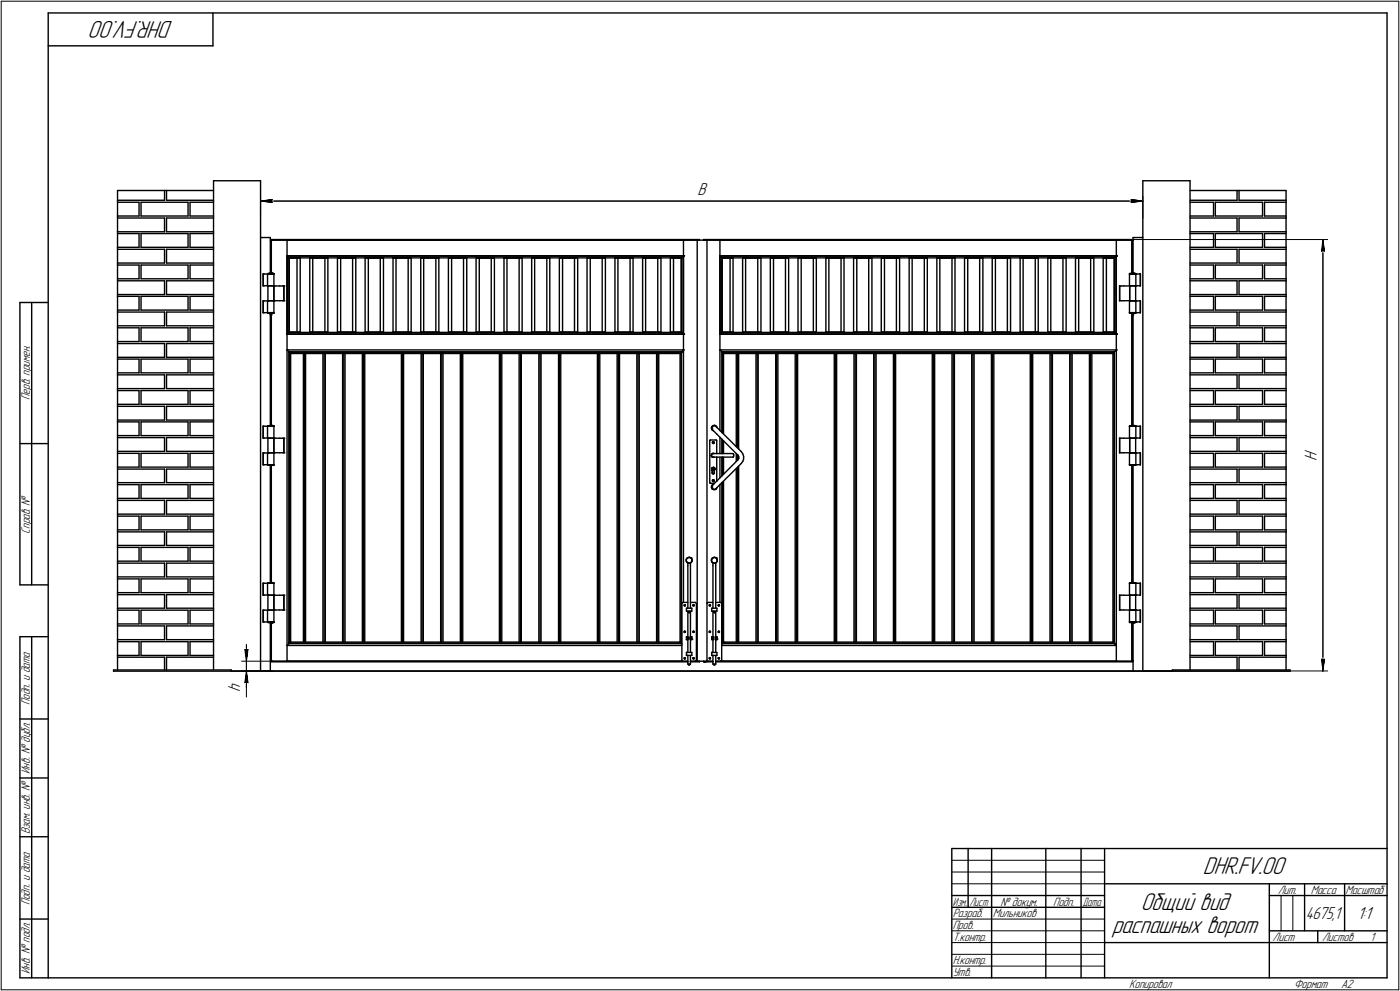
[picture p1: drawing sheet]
<svg xmlns="http://www.w3.org/2000/svg" width="595mm" height="421mm" viewBox="0 0 595 421" stroke-linecap="round" stroke-linejoin="round" font-family="sans-serif">
<defs><g id="words">
<g font-size="10.9">
<text x="73.6" y="8.9" transform="rotate(180 73.6 8.9)">DHR.FV.00</text>
<text x="511.3" y="371.5">DHR.FV.00</text>
<text x="484.9" y="386.5">Общий вид</text>
<text x="472.7" y="396.5">распашных ворот</text>
</g>
<g font-size="7.8">
<text x="296.5" y="82.8">B</text>
<text x="559.7" y="195.9" transform="rotate(-90 559.7 195.9)">H</text>
<text x="102.1" y="294.1" transform="rotate(-90 102.1 294.1)">h</text>
<text x="576.9" y="390.5">1:1</text>
</g>
<text font-size="7.7" x="555.1" y="390.5">4675,1</text>
<g font-size="5.4">
<text x="12.7" y="169.8" transform="rotate(-90 12.7 169.8)">Перв. примен.</text>
<text x="12.7" y="226.7" transform="rotate(-90 12.7 226.7)">Справ. №</text>
<text x="12.7" y="299.6" transform="rotate(-90 12.7 299.6)">Подп. и дата</text>
<text x="12.7" y="328.8" transform="rotate(-90 12.7 328.8)">Инв. № дубл.</text>
<text x="12.7" y="354.5" transform="rotate(-90 12.7 354.5)">Взам. инв. №</text>
<text x="543.1" y="379.7">Лит.</text>
<text x="557.1" y="379.7">Масса</text>
<text x="571.9" y="379.7">Масштаб</text>
<text x="12.7" y="384.6" transform="rotate(-90 12.7 384.6)">Подп. и дата</text>
<text x="405" y="389.7">Разраб.</text>
<text x="422" y="389.7">Мильников</text>
<text x="425.2" y="384.7">№ докум.</text>
<text x="447.6" y="384.7">Подп.</text>
<text x="405" y="394.7">Пров.</text>
<text x="405" y="399.7">Т.контр.</text>
<text x="540.9" y="399.7">Лист</text>
<text x="561.9" y="399.7">Листов</text>
<text x="582.3" y="399.7">1</text>
<text x="12.7" y="413.8" transform="rotate(-90 12.7 413.8)">Инв. № подл.</text>
<text x="405" y="409.7">Н.контр.</text>
<text x="405" y="414.7">Утв.</text>
<text x="480" y="419.7">Копировал</text>
<text x="550" y="419.7">Формат</text>
<text x="570" y="419.7">A2</text>
</g>
<g font-size="5.3">
<text x="405" y="384.7">Изм.</text>
<text x="412.1" y="384.7">Лист</text>
<text x="460.1" y="384.7">Дата</text>
</g>
</g></defs>
<g fill="#000">
<circle cx="111.8" cy="116.4" r=".3"/>
<circle cx="113.7" cy="116.4" r=".3"/>
<circle cx="114.7" cy="116.2" r=".3"/>
<circle cx="114.8" cy="116.2" r=".3"/>
<circle cx="114.9" cy="116.2" r=".3"/>
<circle cx="115" cy="116.2" r=".3"/>
<circle cx="115.1" cy="116.2" r=".3"/>
<circle cx="115.2" cy="116.2" r=".3"/>
<circle cx="115.3" cy="116.2" r=".3"/>
<circle cx="115.3" cy="102" r=".3"/>
<circle cx="115.4" cy="116.2" r=".3"/>
<circle cx="115.5" cy="116.2" r=".3"/>
<circle cx="122" cy="102" r=".3"/>
<circle cx="122.1" cy="108.7" r=".3"/>
<circle cx="122.9" cy="109.6" r=".3"/>
<circle cx="289.6" cy="109.6" r=".3"/>
<circle cx="290.5" cy="108.7" r=".3"/>
<circle cx="290.5" cy="102" r=".3"/>
<circle cx="306" cy="102" r=".3"/>
<circle cx="306.1" cy="108.7" r=".3"/>
<circle cx="306.9" cy="109.6" r=".3"/>
<circle cx="473.6" cy="109.6" r=".3"/>
<circle cx="474.5" cy="102" r=".3"/>
<circle cx="474.5" cy="108.7" r=".3"/>
<circle cx="481" cy="116.2" r=".3"/>
<circle cx="481.1" cy="116.2" r=".3"/>
<circle cx="481.2" cy="102" r=".3"/>
<circle cx="481.2" cy="116.2" r=".3"/>
<circle cx="481.3" cy="116.2" r=".3"/>
<circle cx="481.4" cy="116.2" r=".3"/>
<circle cx="481.5" cy="116.2" r=".3"/>
<circle cx="481.6" cy="116.2" r=".3"/>
<circle cx="481.7" cy="116.2" r=".3"/>
<circle cx="481.8" cy="116.2" r=".3"/>
<circle cx="482.8" cy="116.4" r=".3"/>
<circle cx="111.8" cy="121.4" r=".3"/>
<circle cx="111.8" cy="127.8" r=".3"/>
<circle cx="111.8" cy="132.8" r=".3"/>
<circle cx="113.7" cy="121.4" r=".3"/>
<circle cx="113.7" cy="127.8" r=".3"/>
<circle cx="113.7" cy="132.8" r=".3"/>
<circle cx="114.8" cy="133.1" r=".3"/>
<circle cx="114.9" cy="133.1" r=".3"/>
<circle cx="114.9" cy="133.8" r=".3"/>
<circle cx="115" cy="133.1" r=".3"/>
<circle cx="115.1" cy="133.8" r=".3"/>
<circle cx="115.1" cy="133.1" r=".3"/>
<circle cx="115.2" cy="133.1" r=".3"/>
<circle cx="115.3" cy="133.1" r=".3"/>
<circle cx="115.4" cy="133.1" r=".3"/>
<circle cx="115.5" cy="133.1" r=".3"/>
<circle cx="116.4" cy="121.5" r=".3"/>
<circle cx="116.4" cy="127.8" r=".3"/>
<circle cx="120.6" cy="127.8" r=".3"/>
<circle cx="120.6" cy="121.5" r=".3"/>
<circle cx="480.1" cy="127.8" r=".3"/>
<circle cx="480.1" cy="121.5" r=".3"/>
<circle cx="481" cy="133.1" r=".3"/>
<circle cx="481.1" cy="133.1" r=".3"/>
<circle cx="481.2" cy="133.1" r=".3"/>
<circle cx="481.3" cy="133.1" r=".3"/>
<circle cx="481.4" cy="133.1" r=".3"/>
<circle cx="481.4" cy="133.8" r=".3"/>
<circle cx="481.5" cy="133.1" r=".3"/>
<circle cx="481.6" cy="133.1" r=".3"/>
<circle cx="481.7" cy="133.1" r=".3"/>
<circle cx="481.8" cy="133.1" r=".3"/>
<circle cx="482.8" cy="121.4" r=".3"/>
<circle cx="482.8" cy="127.8" r=".3"/>
<circle cx="482.8" cy="132.8" r=".3"/>
<circle cx="122" cy="148.7" r=".3"/>
<circle cx="122.1" cy="142" r=".3"/>
<circle cx="122.9" cy="141.2" r=".3"/>
<circle cx="122.9" cy="149.6" r=".3"/>
<circle cx="289.6" cy="149.6" r=".3"/>
<circle cx="289.6" cy="141.2" r=".3"/>
<circle cx="290.5" cy="142" r=".3"/>
<circle cx="290.5" cy="148.7" r=".3"/>
<circle cx="306" cy="148.7" r=".3"/>
<circle cx="306.1" cy="142" r=".3"/>
<circle cx="306.9" cy="141.2" r=".3"/>
<circle cx="473.6" cy="141.2" r=".3"/>
<circle cx="474.5" cy="148.7" r=".3"/>
<circle cx="474.5" cy="142" r=".3"/>
<circle cx="111.8" cy="186.1" r=".3"/>
<circle cx="111.8" cy="181.1" r=".3"/>
<circle cx="111.8" cy="197.4" r=".3"/>
<circle cx="111.8" cy="192.4" r=".3"/>
<circle cx="113.7" cy="186.1" r=".3"/>
<circle cx="113.7" cy="197.4" r=".3"/>
<circle cx="113.7" cy="181.1" r=".3"/>
<circle cx="113.7" cy="192.4" r=".3"/>
<circle cx="114.7" cy="180.8" r=".3"/>
<circle cx="114.8" cy="180.8" r=".3"/>
<circle cx="114.8" cy="197.7" r=".3"/>
<circle cx="114.9" cy="197.7" r=".3"/>
<circle cx="114.9" cy="180.8" r=".3"/>
<circle cx="115" cy="197.7" r=".3"/>
<circle cx="115" cy="180.8" r=".3"/>
<circle cx="115.1" cy="180.8" r=".3"/>
<circle cx="115.1" cy="197.7" r=".3"/>
<circle cx="115.2" cy="197.7" r=".3"/>
<circle cx="115.2" cy="180.8" r=".3"/>
<circle cx="115.3" cy="180.8" r=".3"/>
<circle cx="115.3" cy="197.7" r=".3"/>
<circle cx="115.4" cy="197.7" r=".3"/>
<circle cx="115.4" cy="180.8" r=".3"/>
<circle cx="115.5" cy="180.8" r=".3"/>
<circle cx="115.5" cy="197.7" r=".3"/>
<circle cx="116.4" cy="186.2" r=".3"/>
<circle cx="116.4" cy="192.4" r=".3"/>
<circle cx="120.6" cy="192.4" r=".3"/>
<circle cx="120.6" cy="186.2" r=".3"/>
<circle cx="302.5" cy="181.9" r=".3"/>
<circle cx="480.1" cy="186.2" r=".3"/>
<circle cx="480.1" cy="192.4" r=".3"/>
<circle cx="481" cy="197.7" r=".3"/>
<circle cx="481" cy="180.8" r=".3"/>
<circle cx="481.1" cy="180.8" r=".3"/>
<circle cx="481.1" cy="197.7" r=".3"/>
<circle cx="481.2" cy="180.8" r=".3"/>
<circle cx="481.2" cy="197.7" r=".3"/>
<circle cx="481.3" cy="197.7" r=".3"/>
<circle cx="481.3" cy="180.8" r=".3"/>
<circle cx="481.4" cy="180.8" r=".3"/>
<circle cx="481.4" cy="197.7" r=".3"/>
<circle cx="481.5" cy="180.8" r=".3"/>
<circle cx="481.5" cy="197.7" r=".3"/>
<circle cx="481.6" cy="180.8" r=".3"/>
<circle cx="481.6" cy="197.7" r=".3"/>
<circle cx="481.7" cy="180.8" r=".3"/>
<circle cx="481.7" cy="197.7" r=".3"/>
<circle cx="481.8" cy="180.8" r=".3"/>
<circle cx="481.8" cy="197.7" r=".3"/>
<circle cx="482.8" cy="181.1" r=".3"/>
<circle cx="482.8" cy="192.4" r=".3"/>
<circle cx="482.8" cy="197.4" r=".3"/>
<circle cx="482.8" cy="186.1" r=".3"/>
<circle cx="302.5" cy="206.9" r=".3"/>
<circle cx="292.1" cy="239" r=".3"/>
<circle cx="293.7" cy="237.1" r=".3"/>
<circle cx="304.5" cy="237.1" r=".3"/>
<circle cx="111.8" cy="252.8" r=".3"/>
<circle cx="111.8" cy="247.8" r=".3"/>
<circle cx="111.8" cy="259.2" r=".3"/>
<circle cx="113.7" cy="252.8" r=".3"/>
<circle cx="113.7" cy="247.8" r=".3"/>
<circle cx="113.7" cy="259.2" r=".3"/>
<circle cx="114.7" cy="247.6" r=".3"/>
<circle cx="114.8" cy="247.6" r=".3"/>
<circle cx="114.9" cy="247.6" r=".3"/>
<circle cx="115" cy="247.6" r=".3"/>
<circle cx="115.1" cy="247.6" r=".3"/>
<circle cx="115.2" cy="247.6" r=".3"/>
<circle cx="115.3" cy="247.6" r=".3"/>
<circle cx="115.4" cy="247.6" r=".3"/>
<circle cx="115.5" cy="247.6" r=".3"/>
<circle cx="116.4" cy="259.2" r=".3"/>
<circle cx="116.4" cy="252.9" r=".3"/>
<circle cx="120.6" cy="259.2" r=".3"/>
<circle cx="120.6" cy="252.9" r=".3"/>
<circle cx="480.1" cy="259.2" r=".3"/>
<circle cx="480.1" cy="252.9" r=".3"/>
<circle cx="481" cy="247.6" r=".3"/>
<circle cx="481.1" cy="247.6" r=".3"/>
<circle cx="481.2" cy="247.6" r=".3"/>
<circle cx="481.3" cy="247.6" r=".3"/>
<circle cx="481.4" cy="247.6" r=".3"/>
<circle cx="481.5" cy="247.6" r=".3"/>
<circle cx="481.6" cy="247.6" r=".3"/>
<circle cx="481.7" cy="247.6" r=".3"/>
<circle cx="481.8" cy="247.6" r=".3"/>
<circle cx="482.8" cy="247.8" r=".3"/>
<circle cx="482.8" cy="252.8" r=".3"/>
<circle cx="482.8" cy="259.2" r=".3"/>
<circle cx="111.8" cy="264.2" r=".3"/>
<circle cx="113.7" cy="264.2" r=".3"/>
<circle cx="114.8" cy="264.5" r=".3"/>
<circle cx="114.9" cy="264.7" r=".3"/>
<circle cx="114.9" cy="264.5" r=".3"/>
<circle cx="115" cy="264.5" r=".3"/>
<circle cx="115.1" cy="264.7" r=".3"/>
<circle cx="115.1" cy="264.5" r=".3"/>
<circle cx="115.2" cy="264.5" r=".3"/>
<circle cx="115.3" cy="264.5" r=".3"/>
<circle cx="115.4" cy="264.5" r=".3"/>
<circle cx="115.5" cy="264.5" r=".3"/>
<circle cx="289.1" cy="272.8" r=".3"/>
<circle cx="291.8" cy="270.8" r=".3"/>
<circle cx="291.8" cy="277.2" r=".3"/>
<circle cx="291.8" cy="278.5" r=".3"/>
<circle cx="291.8" cy="271.5" r=".3"/>
<circle cx="294" cy="271.5" r=".3"/>
<circle cx="302.5" cy="270.8" r=".3"/>
<circle cx="302.5" cy="277.2" r=".3"/>
<circle cx="302.5" cy="271.5" r=".3"/>
<circle cx="302.5" cy="278.5" r=".3"/>
<circle cx="303" cy="271.8" r=".3"/>
<circle cx="303" cy="270.5" r=".3"/>
<circle cx="304.2" cy="271.8" r=".3"/>
<circle cx="304.2" cy="270.5" r=".3"/>
<circle cx="304.7" cy="271.5" r=".3"/>
<circle cx="306.9" cy="273.4" r=".3"/>
<circle cx="307.5" cy="272.8" r=".3"/>
<circle cx="473" cy="272.8" r=".3"/>
<circle cx="473.6" cy="273.4" r=".3"/>
<circle cx="481" cy="264.5" r=".3"/>
<circle cx="481.1" cy="264.5" r=".3"/>
<circle cx="481.2" cy="264.5" r=".3"/>
<circle cx="481.3" cy="264.5" r=".3"/>
<circle cx="481.4" cy="264.5" r=".3"/>
<circle cx="481.5" cy="264.5" r=".3"/>
<circle cx="481.6" cy="264.5" r=".3"/>
<circle cx="481.7" cy="264.5" r=".3"/>
<circle cx="481.8" cy="264.5" r=".3"/>
<circle cx="482.8" cy="264.2" r=".3"/>
<circle cx="115.3" cy="280.9" r=".3"/>
<circle cx="122" cy="280.9" r=".3"/>
<circle cx="299.3" cy="281.2" r=".3"/>
<circle cx="299.6" cy="281.2" r=".3"/>
<circle cx="299.7" cy="281.2" r=".3"/>
<circle cx="474.5" cy="280.9" r=".3"/>
<circle cx="481.2" cy="280.9" r=".3"/>
</g>
<g fill="none" stroke="#000" stroke-width=".59">
<path d="M20.5 5.5v410zM20.5 5.5h569zM20.5 19.5h70zM90.5 5.5v14zM589.5 5.5v410zM90.8 76.8h19.9zM90.8 76.8v207.8zM110.7 76.8v208.3zM485.7 76.8v208.3zM485.7 76.8h20.1zM505.8 76.8v207.8zM50 85.1h19.9z"/>
<path d="M50 80.9h19.9zM50 85.1v.8zM50 91.8v.8zM50 85.9v5.9zM50 91.8h9.1zM50 98.5h19.9zM50 99.2v5.9zM50 99.2h9.1zM50 92.6h19.9zM50 80.9v4.2zM50 92.6v5.9zM50 98.5v.7z"/>
<path d="M50 85.9h9.1zM59.1 85.9v5.9zM59.1 99.2v5.9zM59.9 99.2h20zM59.9 91.8h20zM59.9 99.2v5.9zM59.9 85.9h20zM59.9 85.9v5.9zM69.9 80.9v4.2zM69.9 80.9h.9zM69.9 92.6v5.9zM70.8 98.5h20z"/>
<path d="M70.8 92.6v5.9zM70.8 80.9h20zM70.8 80.9v4.2zM70.8 92.6h20zM70.8 85.1h20zM79.9 85.9v5.9zM79.9 99.2v5.9zM80.8 99.2v5.9zM80.8 91.8h10zM80.8 85.9v5.9zM80.8 99.2h10zM80.8 85.9h10z"/>
<path d="M505.8 92.6h20zM505.8 99.2h10zM505.8 80.9h20zM505.8 85.1h20zM505.8 85.9h10zM505.8 98.5h20zM505.8 91.8h10zM515.8 85.9v5.9zM515.8 99.2v5.9zM516.6 85.9v5.9zM516.6 91.8h20zM516.6 99.2h20z"/>
<path d="M516.6 85.9h20zM516.6 99.2v5.9zM525.8 80.9v4.2zM525.8 92.6v5.9zM525.8 80.9h.8zM526.6 85.1h20zM526.6 98.5h20zM526.6 92.6v5.9zM526.6 80.9h20zM526.6 92.6h20zM526.6 80.9v4.2zM536.6 85.9v5.9z"/>
<path d="M536.6 99.2v5.9zM537.5 85.9h9.1zM537.5 85.9v5.9zM537.5 99.2v5.9zM537.5 91.8h9.1zM537.5 99.2h9.1zM546.6 92.6v5.9zM546.6 91.8v.8zM546.6 98.5v.7zM546.6 85.1v.8zM546.6 80.9v4.2zM546.6 85.9v5.9z"/>
<path d="M546.6 99.2v5.9zM50 105.1v.8zM50 119.3h19.9zM50 111.8v.8zM50 105.1h9.1zM50 111.8h19.9zM50 112.6h9.1zM50 105.9v5.9zM50 118.4h9.1zM50 112.6v5.8zM50 118.4v.9zM50 119.3v5.8z"/>
<path d="M50 105.9h19.9zM59.1 112.6v5.8zM59.9 112.6v5.8zM59.9 105.1h20zM59.9 118.4h20zM59.9 112.6h20zM69.9 105.9v5.9zM69.9 119.3v5.8zM70.8 119.3h20zM70.8 105.9v5.9zM70.8 119.3v5.8zM70.8 111.8h20z"/>
<path d="M70.8 105.9h20zM79.9 112.6v5.8zM80.8 105.1h10zM80.8 118.4h10zM80.8 112.6v5.8zM80.8 112.6h10zM110.7 100.9h.7zM111.4 100.9h2.9zM111.8 116.4v5zM111.8 116.4h.1M112 116.4h1.7zM113.7 116.4v5z"/>
<path d="M113.7 116.4h.4zM114 116.2h.1M113.9 116.2h.1M113.9 116.3h.1M113.9 116.4h.8zM114 116.2h.7zM114.1 116.4h2.2zM114.3 100.9h.6zM114.7 116.2h1.5zM114.7 116.2h.1M114.7 116.4h1.7zM114.8 116.2h.1"/>
<path d="M114.9 116.2h.1M114.9 102h.1M114.9 100.9v15.3zM115 116.2h.1M115.1 101.9h182.2zM115.1 101.8h182.2zM115.1 101.9h.1M115.1 101.8h.1M115.1 116.2h.1M115.2 102h.1M115.1 102h.1M115.2 116.2h.1"/>
<path d="M115.2 102v14.2zM115.3 102h.1M115.3 116.2h.1M115.3 102v14.2zM115.4 102h6.6zM115.4 116.2h.1M116.4 116.2h.1M116.3 116.4h.1M116.4 116.4v5zM116.4 116.3h.1M122 102v6.6zM122 108.7h168.5z"/>
<path d="M122 102h168.5zM122 108.7h.1M122 108.7v33.3zM122.1 108.7h.1M122.1 108.8l.2 .2zM122.1 108.8v33.1zM122.1 108.8h168.3zM122.3 109l.2 .2zM122.5 109.2l.4 .4zM122.9 109.6h.1M122.9 109.6v31.6zM122.9 109.6h166.7z"/>
<path d="M122.9 109.6h4.6zM122.9 109.6v31.5zM126.2 109.6v31.5zM127.5 109.6h.1M127.6 109.6v31.6zM131.7 109.6h7.6zM131.7 109.6h.1M131.7 109.6v31.6zM132.9 109.6v31.5zM138.1 109.6v31.5zM139.3 109.6h.1M139.4 109.6v31.6z"/>
<path d="M143.4 109.6v31.6zM143.5 109.6h7.6zM143.5 109.6h.1M144.8 109.6v31.5zM149.9 109.6v31.5zM151.1 109.6h.1M151.2 109.6v31.6zM155.2 109.6v31.6zM155.3 109.6h7.6zM155.3 109.6h.1M156.5 109.6v31.5zM161.6 109.6v31.5z"/>
<path d="M162.9 109.6h.1M163 109.6v31.6zM167 109.6h7.7zM167 109.6h.1M167 109.6v31.6zM168.3 109.6v31.5zM173.5 109.6v31.5zM174.7 109.6h.1M174.8 109.6v31.6zM178.8 109.6h7.7zM178.8 109.6h.1M178.8 109.6v31.6z"/>
<path d="M180.1 109.6v31.5zM185.3 109.6v31.5zM186.5 109.6h.1M186.5 109.6v31.6zM190.6 109.6v31.6zM190.7 109.6h7.6zM190.7 109.6h.1M191.9 109.6v31.5zM197 109.6v31.5zM198.3 109.6h.1M198.4 109.6v31.6zM202.4 109.6v31.6z"/>
<path d="M202.4 109.6h7.7zM202.4 109.6h.1M203.7 109.6v31.5zM208.8 109.6v31.5zM210.1 109.6h.1M210.1 109.6v31.6zM214.2 109.6h7.6zM214.2 109.6h.1M214.2 109.6v31.6zM215.5 109.6v31.5zM220.6 109.6v31.5zM221.8 109.6h.1"/>
<path d="M221.9 109.6v31.6zM226 109.6v31.6zM226.1 109.6h7.6zM226.1 109.6h.1M227.2 109.6v31.5zM232.4 109.6v31.5zM233.7 109.6h.1M233.7 109.6v31.6zM237.7 109.6v31.6zM237.8 109.6h7.6zM237.8 109.6h.1M239.1 109.6v31.5z"/>
<path d="M244.2 109.6v31.5zM245.4 109.6h.1M245.5 109.6v31.6zM249.5 109.6v31.6zM249.6 109.6h7.6zM249.6 109.6h.1M250.9 109.6v31.5zM255.9 109.6v31.5zM257.2 109.6h.1M257.3 109.6v31.6zM261.4 109.6h7.6zM261.4 109.6h.1"/>
<path d="M261.4 109.6v31.6zM262.6 109.6v31.5zM267.8 109.6v31.5zM269 109.6h.1M269.1 109.6v31.6zM273.1 109.6v31.6zM273.2 109.6h7.6zM273.2 109.6h.1M274.4 109.6v31.5zM279.6 109.6v31.5zM280.8 109.6h.1M280.9 109.6v31.6z"/>
<path d="M284.9 109.6v31.6zM285 109.6h4.6zM285 109.6h.1M286.3 109.6v31.5zM289.6 109.6h.1M289.6 109.6v31.5zM289.6 109.6v31.6zM290 109.2l-.4 .4zM290.2 109l-.2 .2zM290.2 109l.2-.2zM290.5 108.7h.1M290.4 108.8v33.1z"/>
<path d="M290.5 108.7v33.3zM290.5 102v6.6zM290.5 102h.1M290.6 102h5.7zM296.3 102h.3zM296.3 102v178.9zM296.6 102h3.6zM297.3 101.8h.1M297.3 101.9h.1M299 101.9h182.2zM299 101.8h182.2zM299 101.9h.1"/>
<path d="M299 101.8h.1M300.2 102h.3zM300.5 102v154.4zM300.5 102h5.5zM306 102v6.6zM306 108.7h168.5zM306 102h168.5zM306 108.7h.1M306 108.7v33.3zM306.1 108.7h.1M306.1 108.8l.2 .2zM306.1 108.8v33.1z"/>
<path d="M306.1 108.8h168.3zM306.3 109l.3 .2zM306.6 109.2l.2 .4zM306.8 109.6v31.6zM306.9 109.6h.1M306.8 109.6h166.9zM306.9 109.6h4.7zM306.9 109.6v31.5zM310.3 109.6v31.5zM311.6 109.6h.1M311.6 109.6v31.6zM315.6 109.6v31.6z"/>
<path d="M315.7 109.6h7.6zM315.7 109.6h.1M316.9 109.6v31.5zM322.1 109.6v31.5zM323.3 109.6h.1M323.4 109.6v31.6zM327.4 109.6v31.6zM327.5 109.6h7.6zM327.5 109.6h.1M328.8 109.6v31.5zM333.8 109.6v31.5zM335.1 109.6h.1"/>
<path d="M335.2 109.6v31.6zM339.2 109.6v31.6zM339.3 109.6h7.6zM339.3 109.6h.1M340.5 109.6v31.5zM345.7 109.6v31.5zM346.9 109.6h.1M347 109.6v31.6zM351 109.6h7.7zM351 109.6h.1M351 109.6v31.6zM352.3 109.6v31.5z"/>
<path d="M357.5 109.6v31.5zM358.7 109.6h.1M358.7 109.6v31.6zM362.8 109.6v31.6zM362.9 109.6h7.6zM362.9 109.6h.1M364.2 109.6v31.5zM369.2 109.6v31.5zM370.5 109.6h.1M370.6 109.6v31.6zM374.6 109.6v31.6zM374.6 109.6h7.7z"/>
<path d="M374.6 109.6h.1M375.9 109.6v31.5zM381 109.6v31.5zM382.3 109.6h.1M382.4 109.6v31.6zM386.4 109.6h7.6zM386.4 109.6h.1M386.4 109.6v31.6zM387.7 109.6v31.5zM392.9 109.6v31.5zM394 109.6h.1M394.1 109.6v31.6z"/>
<path d="M398.2 109.6v31.6zM398.3 109.6h7.6zM398.3 109.6h.1M399.5 109.6v31.5zM404.6 109.6v31.5zM405.9 109.6h.1M405.9 109.6v31.6zM410 109.6v31.6zM410 109.6h7.7zM410 109.6h.1M411.3 109.6v31.5zM416.4 109.6v31.5z"/>
<path d="M417.7 109.6h.1M417.7 109.6v31.6zM421.7 109.6v31.6zM421.8 109.6h7.6zM421.8 109.6h.1M423.1 109.6v31.5zM428.2 109.6v31.5zM429.4 109.6h.1M429.5 109.6v31.6zM433.6 109.6h7.6zM433.6 109.6h.1M433.6 109.6v31.6z"/>
<path d="M434.8 109.6v31.5zM440 109.6v31.5zM441.2 109.6h.1M441.3 109.6v31.6zM445.3 109.6v31.6zM445.4 109.6h7.7zM445.4 109.6h.1M446.6 109.6v31.5zM451.8 109.6v31.5zM453.1 109.6h.1M453.1 109.6v31.6zM457.1 109.6v31.6z"/>
<path d="M457.2 109.6h7.6zM457.2 109.6h.1M458.5 109.6v31.5zM463.5 109.6v31.5zM464.8 109.6h.1M464.9 109.6v31.6zM468.9 109.6v31.6zM469 109.6h4.5zM469 109.6h.1M470.2 109.6v31.5zM473.6 109.6h.1M473.5 109.6h.1"/>
<path d="M473.5 109.6v31.5zM473.7 109.6h.1M473.7 109.6v31.6zM474 109.2l.2-.2zM474 109.2l-.3 .4zM474.2 109l-.2 .2zM474.4 108.8l-.2 .2zM474.4 108.8v33.1zM474.5 102h.1M474.5 108.7h.1M474.5 102v6.6zM474.5 108.7v33.3z"/>
<path d="M474.6 102h6.6zM480.2 116.4h.1M480.1 116.4v5zM480.1 116.3h.1M480.1 116.4h.6zM480.1 116.2h.1M480.2 116.4h2.2zM480.2 116.2h.1M480.2 116.2h.6zM480.7 116.4h1.4zM480.8 116.2h1.7zM481 116.2h.1"/>
<path d="M481.1 116.2h.1M481.2 102h.1M481.2 116.2h.1M481.2 102v14.2zM481.2 101.8h.1M481.2 101.9h.1M481.2 102h.4zM481.3 116.2h.1M481.4 116.2h.1M481.5 116.2h.1M481.6 116.2h.1M481.6 100.9h.7z"/>
<path d="M481.6 100.9v15.3zM481.7 116.2h.1M482.3 100.9h2.8zM482.4 116.4h.4zM482.5 116.2h.1M482.6 116.2h.1M482.7 116.3h.1M482.8 116.4v5zM482.9 116.4h.1M482.9 116.4h1.6zM484.6 116.4h.1M484.6 116.4v5z"/>
<path d="M484.7 116.4h.1M484.7 116.4v5zM485.1 100.9h.6zM505.8 118.4h10zM505.8 111.8h20zM505.8 105.1h10zM505.8 105.9h20zM505.8 119.3h20zM505.8 112.6h10zM515.8 112.6v5.8zM516.6 112.6v5.8zM516.6 118.4h20z"/>
<path d="M516.6 112.6h20zM516.6 105.1h20zM525.8 119.3v5.8zM525.8 105.9v5.9zM526.6 111.8h20zM526.6 105.9v5.9zM526.6 119.3h20zM526.6 119.3v5.8zM526.6 105.9h20zM536.6 112.6v5.8zM537.5 112.6h9.1zM537.5 112.6v5.8z"/>
<path d="M537.5 105.1h9.1zM537.5 118.4h9.1zM546.6 119.3v5.8zM546.6 105.9v5.9zM546.6 118.4v.9zM546.6 111.8v.8zM546.6 112.6v5.8zM546.6 105.1v.8zM8.5 128.5v120zM8.5 128.5h12zM13.5 128.5v120zM50 125.9v5.8z"/>
<path d="M50 138.4v.9zM50 132.6v5.8zM50 131.7v.9zM50 139.3v5.8zM50 131.7h9.1zM50 125.1h19.9zM50 125.9h9.1zM50 132.6h19.9zM50 125.1v.8zM50 139.3h9.1zM50 138.4h19.9zM59.1 125.9v5.8z"/>
<path d="M59.1 139.3v5.8zM59.9 125.9h20zM59.9 131.7h20zM59.9 139.3v5.8zM59.9 139.3h20zM59.9 125.9v5.8zM69.9 132.6v5.8zM70.8 132.6h20zM70.8 138.4h20zM70.8 132.6v5.8zM70.8 125.1h20zM79.9 125.9v5.8z"/>
<path d="M79.9 139.3v5.8zM80.8 139.3h10zM80.8 131.7h10zM80.8 139.3v5.8zM80.8 125.9v5.8zM80.8 125.9h10zM111.8 127.8v5zM111.8 127.8h.1M111.8 132.8h.1M111.8 121.4h.1M112 127.8h1.7zM112 132.8h1.7z"/>
<path d="M112 121.4h1.7zM113.7 127.8v5zM113.7 127.8h.4zM113.7 132.8h.4zM113.7 121.4h.4zM114 133.1h.1M113.9 133.1h.1M113.9 127.8h.2zM113.9 121.5v6.3zM113.9 121.5h.2zM113.9 132.9h.1M114 133.1h1.7z"/>
<path d="M114 121.5h.1M114 127.8h.1M114.1 132.8h2.2zM114.1 127.8h2.2zM114.1 121.4h2.2zM114.1 121.5h2.3zM114.1 127.8h2.3zM114.5 132.8h1.3zM114.9 133.1h.1M115.1 133.8h.1M115 133.1h.1M114.9 133.1v.7z"/>
<path d="M114.9 133.1v47.7zM115.1 133.1h.1M115.2 133.1h.1M115.3 133.1h.1M115.2 133.1l-.1 .7zM115.2 133.1v47.7zM115.3 133.1v47.7zM115.4 133.1h.1M115.5 133.1h.1M115.7 133.1h.5zM115.8 132.8h.6zM116.2 133.1h.1"/>
<path d="M116.2 121.5h.1M116.2 127.8h.1M116.3 132.8h.1M116.3 127.8h.1M116.3 121.4h.1M116.4 121.5h2.5zM116.4 121.5v6.3zM116.4 127.8h2.5zM116.4 133.1h.1M116.4 132.9h.1M116.4 127.8v5zM118.9 127.8h1.2z"/>
<path d="M118.9 121.5h1.2zM120.1 121.5h.5zM120.1 127.8h.5zM120.6 121.5v6.3zM475.9 121.5h.1M475.8 121.5v6.3zM475.9 127.8h.1M475.9 127.8h.6zM475.9 121.5h.6zM475.9 121.5v6.3zM476.5 121.5h1.2zM476.5 127.8h1.2z"/>
<path d="M477.7 127.8h2.4zM477.7 121.5h2.4zM480.2 127.8h.1M480.2 132.8h.1M480.1 127.8v5zM480.2 121.4h.1M480.1 132.9h.1M480.1 132.8h1.7zM480.1 127.8h2.3zM480.1 121.5v6.3zM480.1 121.5h2.3zM480.1 133.1h.1"/>
<path d="M480.2 127.8h2.2zM480.2 132.8h2.2zM480.2 121.4h2.2zM480.2 133.1h1.6zM480.3 127.8h1.2zM480.3 121.5h.1M480.3 127.8h.1M481.1 133.1h.1M481.2 133.1h.1M481.2 133.1v47.7zM481.3 133.1h.1M481.3 133.1l.1 .7z"/>
<path d="M481.4 133.1h.1M481.4 133.8h.1M481.5 133.1h.1M481.5 133.8h.1M481.5 127.8h.9zM481.6 133.1h.1M481.6 133.1v.7zM481.6 133.1v47.7zM481.7 133.1h.1M481.8 133.1h.1M481.8 133.1h.7zM481.8 132.8h.9z"/>
<path d="M482.4 132.8h.4zM482.4 127.8h.4zM482.4 121.4h.4zM482.4 121.5h.3zM482.4 127.8h.3zM482.4 121.5h.1M482.4 127.8h.1M482.5 133.1h.1M482.7 121.5v6.3zM482.6 133.1h.1M482.7 132.9h.1M482.8 127.8v5z"/>
<path d="M482.9 121.4h.1M482.9 132.8h.1M482.9 127.8h.1M482.9 121.4h1.6zM482.9 132.8h1.6zM482.9 127.8h1.6zM484.6 121.4h.1M484.6 132.8h.1M484.6 127.8h.1M484.6 127.8v5zM484.7 127.8h.1M484.7 132.8h.1"/>
<path d="M484.7 121.4h.1M484.7 127.8v5zM505.8 125.1h20zM505.8 132.6h20zM505.8 139.3h10zM505.8 138.4h20zM505.8 131.7h10zM505.8 125.9h10zM515.8 139.3v5.8zM515.8 125.9v5.8zM516.6 131.7h20zM516.6 139.3v5.8z"/>
<path d="M516.6 125.9h20zM516.6 125.9v5.8zM516.6 139.3h20zM525.8 132.6v5.8zM526.6 138.4h20zM526.6 132.6h20zM526.6 125.1h20zM526.6 132.6v5.8zM536.6 139.3v5.8zM536.6 125.9v5.8zM537.5 125.9v5.8zM537.5 131.7h9.1z"/>
<path d="M537.5 125.9h9.1zM537.5 139.3h9.1zM537.5 139.3v5.8zM546.6 138.4v.9zM546.6 132.6v5.8zM546.6 125.9v5.8zM546.6 125.1v.8zM546.6 131.7v.9zM546.6 139.3v5.8zM50 151.8h19.9zM50 146v5.8zM50 159.3h19.9z"/>
<path d="M50 158.4v.9zM50 151.8v.8zM50 152.6h9.1zM50 145.1h9.1zM50 152.6v5.8zM50 159.3v5.8zM50 146h19.9zM50 145.1v.9zM50 158.4h9.1zM59.1 152.6v5.8zM59.9 152.6v5.8zM59.9 158.4h20z"/>
<path d="M59.9 145.1h20zM59.9 152.6h20zM69.9 159.3v5.8zM69.9 146v5.8zM70.8 151.8h20zM70.8 159.3v5.8zM70.8 146h20zM70.8 159.3h20zM70.8 146v5.8zM79.9 152.6v5.8zM80.8 158.4h10zM80.8 145.1h10z"/>
<path d="M80.8 152.6v5.8zM80.8 152.6h10zM122.1 142h.1M122 142h168.5zM122 142h.1M122 148.7h168.5zM122 142.1h.1M122 142.1v6.6zM122 148.7v125.5zM122 148.7l.9 .8zM122.1 141.9h.1M122.1 141.9h168.3z"/>
<path d="M122.1 141.9l.2-.2zM122.5 141.5l-.2 .2zM122.5 141.5l.4-.3zM122.9 141.2h.1M122.9 141.2h166.7zM122.9 149.5v123.9zM122.9 149.6h.1M122.9 149.5h166.7zM122.9 141.2h4.6zM122.9 141.1h.1M122.9 141.1h4.6zM122.9 149.6v123.8z"/>
<path d="M122.9 149.6v123.7zM122.9 149.6h166.7zM122.9 149.6l.5 .5zM123.5 150.2h.1M123.5 150.2v122.6zM123.5 150.2h165.6zM127.5 141.1h.1M128.9 150.2v122.6zM129.4 150.2v122.6zM129.9 150.2v122.6zM131.7 141.1h7.6zM131.7 141.2h7.6z"/>
<path d="M131.7 141.1h.1M137.2 150.2v122.6zM137.8 150.2v122.6zM138.3 150.2v122.6zM139.3 141.1h.1M143.5 141.1h7.6zM143.5 141.2h7.6zM143.5 141.1h.1M145.6 150.2v122.6zM146.1 150.2v122.6zM146.6 150.2v122.6zM151.1 141.1h.1"/>
<path d="M154 150.2v122.6zM154.5 150.2v122.6zM155 150.2v122.6zM155.3 141.1h7.6zM155.3 141.2h7.6zM155.3 141.1h.1M162.9 141.1h.1M167 141.1h7.7zM167 141.2h7.7zM167 141.1h.1M170.6 150.2v122.6zM171.1 150.2v122.6z"/>
<path d="M171.5 150.2v122.6zM174.7 141.1h.1M178.8 141.1h7.7zM178.8 141.2h7.7zM178.8 141.1h.1M179 150.2v122.6zM179.4 150.2v122.6zM179.9 150.2v122.6zM186.5 141.1h.1M187.3 150.2v122.6zM187.8 150.2v122.6zM188.3 150.2v122.6z"/>
<path d="M190.7 141.1h7.6zM190.7 141.2h7.6zM190.7 141.1h.1M195.7 150.2v122.6zM196.2 150.2v122.6zM196.7 150.2v122.6zM198.3 141.1h.1M202.4 141.1h7.7zM202.4 141.2h7.7zM202.4 141.1h.1M210.1 141.1h.1M212.3 150.2v122.6z"/>
<path d="M212.8 150.2v122.6zM213.3 150.2v122.6zM214.2 141.1h7.6zM214.2 141.2h7.6zM214.2 141.1h.1M220.6 150.2v122.6zM221.1 150.2v122.6zM221.6 150.2v122.6zM221.8 141.1h.1M226.1 141.1h7.6zM226.1 141.2h7.6zM226.1 141.1h.1"/>
<path d="M229 150.2v122.6zM229.5 150.2v122.6zM230 150.2v122.6zM233.7 141.1h.1M237.4 150.2v122.6zM237.8 141.1h7.6zM237.8 141.2h7.6zM237.8 141.1h.1M237.8 150.2v122.6zM238.3 150.2v122.6zM245.4 141.1h.1M249.6 141.1h7.6z"/>
<path d="M249.6 141.2h7.6zM249.6 141.1h.1M253.9 150.2v122.6zM254.4 150.2v122.6zM254.9 150.2v122.6zM257.2 141.1h.1M261.4 141.1h7.6zM261.4 141.2h7.6zM261.4 141.1h.1M262.3 150.2v122.6zM262.8 150.2v122.6zM263.3 150.2v122.6z"/>
<path d="M269 141.1h.1M270.7 150.2v122.6zM271.2 150.2v122.6zM271.7 150.2v122.6zM273.2 141.1h7.6zM273.2 141.2h7.6zM273.2 141.1h.1M279.1 150.2v122.6zM279.6 150.2v122.6zM280 150.2v122.6zM280.8 141.1h.1M285 141.2h.1"/>
<path d="M285 141.1h4.6zM285 141.2h4.6zM289.1 150.2h.1M289.1 150.1l.5-.5zM289.1 150.2v122.6zM289.6 141.2h.1M289.6 149.6v123.8zM289.6 149.6v123.7zM289.6 149.6h.1M289.6 141.2l.4 .3zM289.6 149.5v123.9zM289.6 149.5h.1"/>
<path d="M289.6 149.5l.9-.8zM290 141.5l.2 .2zM290.2 141.7l.2 .2zM290.4 141.9h.1M290.5 142h.1M290.5 142.1h.1M290.5 142.1v6.6zM290.5 148.7v107.2zM290.5 148.7l-.9 .8zM306 142h.1M306.1 142h.1M306 142h168.5z"/>
<path d="M306 148.7h168.5zM306 142.1h.1M306 142.1v6.6zM306 148.7l.9 .8zM306 148.7v34.2zM306.1 141.9l.2-.2zM306.1 141.9h.1M306.1 141.9h168.3zM306.6 141.5l-.3 .2zM306.6 141.5l.2-.3zM306.8 141.2h166.9zM306.8 141.2l-.2 .3z"/>
<path d="M306.9 141.2h.1M306.9 141.2h4.7zM306.9 141.1h.1M306.9 141.1h4.7zM306.9 149.6h166.7zM306.9 149.6h.1M306.9 149.5h166.7zM307 149.6h.1M306.9 149.5v34.2zM306.9 149.6v34.2zM307 149.6l.5 .5zM307 149.6h166.5z"/>
<path d="M307 149.6v34.2zM307.5 150.2h165.5zM307.5 150.2h.1M307.5 150.2v34.1zM311.6 141.1h.1M312.9 150.2v39.5zM313.4 150.2v40zM313.9 150.2v40.6zM315.7 141.1h7.6zM315.7 141.2h7.6zM315.7 141.1h.1M321.3 150.2v122.6z"/>
<path d="M321.8 150.2v122.6zM322.2 150.2v122.6zM323.3 141.1h.1M327.5 141.1h7.6zM327.5 141.2h7.6zM327.5 141.1h.1M329.7 150.2v122.6zM330.1 150.2v122.6zM330.6 150.2v122.6zM335.1 141.1h.1M338 150.2v122.6zM338.5 150.2v122.6z"/>
<path d="M339 150.2v122.6zM339.3 141.1h7.6zM339.3 141.2h7.6zM339.3 141.1h.1M346.9 141.1h.1M351 141.1h7.7zM351 141.2h7.7zM351 141.1h.1M354.6 150.2v122.6zM355.1 150.2v122.6zM355.6 150.2v122.6zM358.7 141.1h.1"/>
<path d="M362.9 141.1h7.6zM362.9 141.2h7.6zM362.9 141.1h.1M363 150.2v122.6zM363.5 150.2v122.6zM364 150.2v122.6zM370.5 141.1h.1M371.3 150.2v122.6zM371.9 150.2v122.6zM372.4 150.2v122.6zM374.6 141.1h7.7zM374.6 141.2h7.7z"/>
<path d="M374.6 141.1h.1M379.7 150.2v122.6zM380.2 150.2v122.6zM380.7 150.2v122.6zM382.3 141.1h.1M386.4 141.1h7.6zM386.4 141.2h7.6zM386.4 141.1h.1M394 141.1h.1M396.2 150.2v122.6zM396.7 150.2v122.6zM397.3 150.2v122.6z"/>
<path d="M398.3 141.1h7.6zM398.3 141.2h7.6zM398.3 141.1h.1M404.6 150.2v122.6zM405.1 150.2v122.6zM405.6 150.2v122.6zM405.9 141.1h.1M410 141.1h7.7zM410 141.2h7.7zM410 141.1h.1M413 150.2v122.6zM413.5 150.2v122.6z"/>
<path d="M414 150.2v122.6zM417.7 141.1h.1M421.4 150.2v122.6zM421.8 141.1h7.6zM421.8 141.2h7.6zM421.8 141.1h.1M421.9 150.2v122.6zM422.4 150.2v122.6zM429.4 141.1h.1M433.6 141.1h7.6zM433.6 141.2h7.6zM433.6 141.1h.1"/>
<path d="M437.9 150.2v122.6zM438.4 150.2v122.6zM438.9 150.2v122.6zM441.2 141.1h.1M445.4 141.1h7.7zM445.4 141.2h7.7zM445.4 141.1h.1M446.3 150.2v122.6zM446.8 150.2v122.6zM447.3 150.2v122.6zM453.1 141.1h.1M454.7 150.2v122.6z"/>
<path d="M455.2 150.2v122.6zM455.7 150.2v122.6zM457.2 141.1h7.6zM457.2 141.2h7.6zM457.2 141.1h.1M463 150.2v122.6zM463.5 150.2v122.6zM464.1 150.2v122.6zM464.8 141.1h.1M469 141.2h.1M469 141.1h4.5zM469 141.2h4.5z"/>
<path d="M473 150.2h.1M473 150.1l.5-.5zM473 150.2v122.6zM473.5 149.6l-.5 .5zM473.6 149.6h.1M473.6 141.2h.1M473.5 149.6h.1M473.5 149.6v123.7zM473.5 141.2h.1M473.6 149.5h.1M473.7 141.2h.1M473.6 149.6v123.8z"/>
<path d="M473.6 149.5v123.9zM473.6 149.5l.9-.8zM473.7 141.2l.3 .3zM474 141.5l.2 .2zM474.2 141.7l.2 .2zM474.5 142h.1M474.4 141.9h.1M474.5 142.1h.1M474.5 142.1v6.6zM474.5 148.7v125.5zM474.5 148.7l-.9 .8zM505.8 146h20z"/>
<path d="M505.8 145.1h10zM505.8 158.4h10zM505.8 159.3h20zM505.8 152.6h10zM505.8 151.8h20zM515.8 152.6v5.8zM516.6 152.6v5.8zM516.6 152.6h20zM516.6 145.1h20zM516.6 158.4h20zM525.8 146v5.8zM525.8 159.3v5.8z"/>
<path d="M526.6 159.3v5.8zM526.6 146v5.8zM526.6 151.8h20zM526.6 146h20zM526.6 159.3h20zM536.6 152.6v5.8zM537.5 158.4h9.1zM537.5 145.1h9.1zM537.5 152.6h9.1zM537.5 152.6v5.8zM546.6 151.8v.8zM546.6 152.6v5.8z"/>
<path d="M546.6 159.3v5.8zM546.6 145.1v.9zM546.6 146v5.8zM546.6 158.4v.9zM50 179.2v5.9zM50 179.2h9.1zM50 165.1v.8zM50 165.1h19.9zM50 165.9v5.9zM50 178.5h19.9zM50 165.9h9.1zM50 172.6h19.9z"/>
<path d="M50 172.6v5.9zM50 171.8v.8zM50 171.8h9.1zM50 178.5v.7zM59.1 165.9v5.9zM59.1 179.2v5.9zM59.9 179.2v5.9zM59.9 171.8h20zM59.9 165.9h20zM59.9 179.2h20zM59.9 165.9v5.9zM69.9 172.6v5.9z"/>
<path d="M70.8 178.5h20zM70.8 165.1h20zM70.8 172.6v5.9zM70.8 172.6h20zM79.9 165.9v5.9zM79.9 179.2v5.9zM80.8 165.9h10zM80.8 179.2v5.9zM80.8 179.2h10zM80.8 171.8h10zM80.8 165.9v5.9zM505.8 165.9h10z"/>
<path d="M505.8 178.5h20zM505.8 165.1h20zM505.8 179.2h10zM505.8 172.6h20zM505.8 171.8h10zM515.8 179.2v5.9zM515.8 165.9v5.9zM516.6 165.9h20zM516.6 179.2v5.9zM516.6 165.9v5.9zM516.6 179.2h20zM516.6 171.8h20z"/>
<path d="M525.8 172.6v5.9zM526.6 172.6h20zM526.6 178.5h20zM526.6 172.6v5.9zM526.6 165.1h20zM536.6 179.2v5.9zM536.6 165.9v5.9zM537.5 165.9v5.9zM537.5 171.8h9.1zM537.5 165.9h9.1zM537.5 179.2v5.9zM537.5 179.2h9.1z"/>
<path d="M546.6 179.2v5.9zM546.6 165.9v5.9zM546.6 172.6v5.9zM546.6 178.5v.7zM546.6 171.8v.8zM546.6 165.1v.8zM8.5 188.5h12zM50 192.6h9.1zM50 198.5h9.1zM50 185.9h19.9zM50 191.8v.8zM50 199.3v5.8z"/>
<path d="M50 192.6v5.9zM50 185.1v.8zM50 199.3h19.9zM50 185.1h9.1zM50 191.8h19.9zM50 198.5v.8zM50 185.9v5.9zM59.1 192.6v5.9zM59.9 192.6h20zM59.9 192.6v5.9zM59.9 198.5h20zM59.9 185.1h20z"/>
<path d="M69.9 199.3v5.8zM69.9 185.9v5.9zM70.8 199.3v5.8zM70.8 185.9h20zM70.8 191.8h20zM70.8 199.3h20zM70.8 185.9v5.9zM79.9 192.6v5.9zM80.8 192.6v5.9zM80.8 198.5h10zM80.8 192.6h10zM80.8 185.1h10z"/>
<path d="M111.8 181.1h.1M111.8 186.1h.1M111.8 181.1v5zM111.8 192.4h.1M111.8 197.4h.1M111.8 192.4v5zM112 181.1h1.7zM112 186.1h1.7zM112 192.4h1.7zM112 197.4h1.7zM113.7 192.4v5zM113.7 192.4h.4z"/>
<path d="M113.7 197.4h.4zM113.7 181.1v5zM113.7 181.1h.4zM113.7 186.1h.4zM113.9 192.4h.2zM113.9 186.2v6.2zM113.9 186.2h.2zM114 180.8h.1M113.9 180.8h.1M113.9 181h.1M114 197.7h.1M113.9 197.7h.1"/>
<path d="M113.9 181.1h.8zM113.9 197.5h.1M114 180.8h.7zM114 197.7h1.7zM114 186.2h.1M114 192.4h.1M114.1 186.2h2.3zM114.1 192.4h2.3zM114.1 197.4h2.2zM114.1 192.4h2.2zM114.1 186.1h2.2zM114.1 181.1h2.2z"/>
<path d="M114.5 197.4h1.3zM114.7 180.8h1.5zM114.7 180.8h.1M114.7 181.1h1.7zM114.8 180.8h.1M114.9 197.7h.1M114.9 180.8h.1M115 197.7h.1M114.9 197.7v49.9zM115 180.8h.1M115.1 197.7h.1M115.1 180.8h.1"/>
<path d="M115.2 197.7h.1M115.2 180.8h.1M115.3 197.7h.1M115.2 197.7v49.9zM115.3 180.8h.1M115.3 197.7v49.9zM115.4 197.7h.1M115.4 180.8h.1M115.5 197.7h.1M115.7 197.7h.5zM115.8 197.4h.6zM116.4 180.8h.1"/>
<path d="M116.2 197.7h.1M116.2 186.2h.1M116.2 192.4h.1M116.3 197.4h.1M116.3 192.4h.1M116.3 186.1h.1M116.3 181.1h.1M116.4 186.2v6.2zM116.4 192.4v5zM116.4 181h.1M116.4 197.7h.1M116.4 197.5h.1"/>
<path d="M116.4 186.2h2.5zM116.4 192.4h2.5zM116.4 181.1v5zM118.9 192.4h1.2zM118.9 186.2h1.2zM120.1 186.2h.5zM120.1 192.4h.5zM120.6 186.2v6.2zM301.7 187.2v17.9zM301.7 187.2h.1M301.8 187h.1M301.9 186.9h2.5z"/>
<path d="M302.3 193.7l.2 .4zM302.3 193.5v.2zM302.3 181.9l.1 .3zM302.4 199.1l.1 .5zM302.4 182.2l.3 .5zM302.4 193.3h.1M302.4 193.5l.1 .5zM302.4 193l-.1 .5zM302.4 193l.5-.4zM302.5 199.2l.1 .4zM302.5 199.6l.2 .3zM302.5 181.3l-.2 .6z"/>
<path d="M302.5 181.3l.5-.5zM302.5 194.1l.5 .2zM302.5 194l.4 .2zM302.5 181.9l.2 .6zM302.6 199.6l.2 .2zM302.6 199.3l.2 .4zM302.6 199.2h.1M302.7 199.3l.2 .3zM302.7 198.8l.5-.2zM302.7 198.8l-.2 .4zM302.7 198.7l.5-.2zM302.7 198.7l-.3 .4z"/>
<path d="M302.7 199.9v1zM302.7 182.7l.6 .3zM302.7 192.9l.5-.2zM302.7 192.9l-.3 .4zM302.7 182.5l.2 .1zM302.8 199.8v1.1zM302.8 199.7l.3 .2zM302.8 198.9l.4-.2zM302.8 198.9l-.2 .3zM302.8 199.1l.3-.3zM302.8 199.1l-.1 .2zM302.8 188l.1 .3z"/>
<path d="M302.8 181.3l.4-.4zM302.8 181.3l-.3 .6zM302.9 199.6l.3 .2zM302.9 182.6l1.7 1.8zM302.9 187.7l-.1 .3zM302.9 187.7l.3-.1zM302.9 188.3l.3 .2zM302.9 192.6h.5zM303 188.2h.1M302.9 194.2h.3zM303.2 188.3h.1M302.9 188h.1"/>
<path d="M303 187.9h.1M303 180.8l.6-.1zM303 194.3l.6-.1zM303.1 198.7h.1M303.1 199.6h.1M303.1 199.9l.4-.2zM303.1 198.8v.8zM303.1 198.8h.1M303.2 199.8l.3-.2zM303.2 198.6h.2zM303.2 198.7l.4 .2zM303.2 192.7h1.4z"/>
<path d="M303.2 194.2h1.4zM303.4 188.2h.1M303.2 198.5l.3 .1zM303.2 187.6l.2 .1zM303.2 187.8h.1M303.2 188.5l.2-.2zM303.2 180.9l.6-.1zM303.3 198.8l.2 .1zM303.3 198.7h.1M303.3 198.8v.8zM303.4 187.9h.1M303.4 192.6l.2 .1z"/>
<path d="M303.4 198.6l.4 .4zM303.4 188h.1M303.4 187.7l.2 .3zM303.5 198.9l.2 .4zM303.5 199.8v1.1zM303.5 198.6l.4 .4zM303.6 198.9l.2 .4zM303.6 199.9v1zM303.6 188l-.2 .3zM303.6 180.7l.6 .1zM303.7 199.3l-.2 .3zM303.7 199.3l-.2 .4z"/>
<path d="M303.7 199.3h.1M303.8 199.5l-.3 .3zM303.8 199v.5zM303.8 180.8l.5 .4zM303.9 199.5l-.3 .4zM303.9 199v.5zM304.2 180.8l.4 .6zM304.3 181.2l1.8 1.8zM304.5 187h.1M304.6 187.2h.1M304.6 194.2h6.8zM304.6 192.7h6.8z"/>
<path d="M304.6 184.4l9 9zM304.6 181.4l.1 .2zM304.6 187.2v5.5zM304.6 194.2v10.2zM306 194.2v8.8zM306 185.8v6.9zM306.1 183l8.9 8.9zM306.9 194.2v7.9zM306.9 186.7v6zM307 194.2v7.8zM307 186.8v5.9zM307.5 194.2v7.3z"/>
<path d="M307.5 187.3v5.4zM311.4 194.2l.3-.1zM311.4 192.7l.3 .1zM311.7 192.8l.1 .3zM311.8 193.8l-.1 .3zM311.8 193.1v.4zM311.8 193.5v.3zM312.9 199.1v73.7zM312.9 192.7v3.4zM313.4 198.5v74.3zM313.4 193.2v2.4zM313.7 193.5h.1"/>
<path d="M313.6 195.4l-9 9zM313.7 193.5l.2 .6zM313.9 194.8l-.3 .6zM313.9 194.1v.7zM313.9 198v74.8zM313.9 193.9v1zM315.1 191.9h.1M315.1 191.9l.6 1zM315.7 196l-.7 .9zM315.7 192.9l.4 1zM316.1 195l-.4 1zM316.1 193.9v1.1z"/>
<path d="M475.9 186.2h.1M475.8 186.2v6.2zM475.9 192.4h.1M475.9 192.4h.6zM475.9 186.2h.6zM475.9 186.2v6.2zM476.5 186.2h1.2zM476.5 192.4h1.2zM477.7 192.4h2.4zM477.7 186.2h2.4zM480.2 192.4h.1M480.2 197.4h.1"/>
<path d="M480.1 192.4v5zM480.1 181h.1M480.2 181.1h.1M480.2 186.1h.1M480.1 181.1v5zM480.1 197.5h.1M480.1 181.1h.6zM480.1 197.4h1.7zM480.2 180.8h.1M480.1 180.8h.1M480.1 186.2v6.2zM480.1 192.4h2.3z"/>
<path d="M480.1 186.2h2.3zM480.1 197.7h.1M480.2 192.4h2.2zM480.2 197.4h2.2zM480.2 180.8h.6zM480.2 181.1h2.2zM480.2 186.1h2.2zM480.2 197.7h1.6zM480.3 192.4h1.2zM480.3 186.2h.1M480.3 192.4h.1M480.7 181.1h1.4z"/>
<path d="M480.8 180.8h1.7zM481 180.8h.1M481.1 197.7h.1M481.2 197.7h.1M481.1 180.8h.1M481.2 180.8h.1M481.2 197.7v49.9zM481.3 197.7h.1M481.3 180.8h.1M481.4 197.7h.1M481.4 180.8h.1M481.5 197.7h.1"/>
<path d="M481.5 192.4h.9zM481.5 180.8h.1M481.6 197.7h.1M481.6 180.8h.1M481.7 197.7h.1M481.6 197.7v49.9zM481.8 197.7h.1M481.7 180.8h.1M481.8 197.7h.7zM481.8 197.4h.9zM482.4 197.4h.4zM482.4 192.4h.4z"/>
<path d="M482.4 186.1h.4zM482.4 181.1h.4zM482.4 186.2h.3zM482.4 192.4h.3zM482.4 186.2h.1M482.4 192.4h.1M482.5 180.8h.1M482.5 197.7h.1M482.6 180.8h.1M482.7 186.2v6.2zM482.6 197.7h.1M482.7 197.5h.1"/>
<path d="M482.7 181h.1M482.8 192.4v5zM482.8 181.1v5zM482.9 197.4h.1M482.9 192.4h.1M482.9 186.1h.1M482.9 181.1h.1M482.9 197.4h1.6zM482.9 192.4h1.6zM482.9 186.1h1.6zM482.9 181.1h1.6zM484.6 197.4h.1"/>
<path d="M484.6 192.4h.1M484.6 186.1h.1M484.6 181.1h.1M484.6 192.4v5zM484.6 181.1v5zM484.7 192.4h.1M484.7 197.4h.1M484.7 181.1h.1M484.7 186.1h.1M484.7 192.4v5zM484.7 181.1v5zM505.8 185.9h20z"/>
<path d="M505.8 192.6h10zM505.8 191.8h20zM505.8 185.1h10zM505.8 199.3h20zM505.8 198.5h10zM515.8 192.6v5.9zM516.6 185.1h20zM516.6 192.6v5.9zM516.6 198.5h20zM516.6 192.6h20zM525.8 185.9v5.9zM525.8 199.3v5.8z"/>
<path d="M526.6 199.3v5.8zM526.6 191.8h20zM526.6 185.9h20zM526.6 185.9v5.9zM526.6 199.3h20zM536.6 192.6v5.9zM537.5 192.6h9.1zM537.5 192.6v5.9zM537.5 198.5h9.1zM537.5 185.1h9.1zM546.6 191.8v.8zM546.6 185.1v.8z"/>
<path d="M546.6 192.6v5.9zM546.6 185.9v5.9zM546.6 199.3v5.8zM546.6 198.5v.8zM50 205.1h19.9zM50 211.8v.8zM50 212.6v5.8zM50 205.9h9.1zM50 218.4v.9zM50 211.8h9.1zM50 219.3v5.8zM50 205.9v5.9z"/>
<path d="M50 218.4h19.9zM50 212.6h19.9zM50 219.3h9.1zM50 205.1v.8zM59.1 219.3v5.8zM59.1 205.9v5.9zM59.9 219.3h20zM59.9 205.9h20zM59.9 219.3v5.8zM59.9 211.8h20zM59.9 205.9v5.9zM69.9 212.6v5.8z"/>
<path d="M70.8 205.1h20zM70.8 218.4h20zM70.8 212.6v5.8zM70.8 212.6h20zM79.9 219.3v5.8zM79.9 205.9v5.9zM80.8 219.3v5.8zM80.8 205.9v5.9zM80.8 211.8h10zM80.8 219.3h10zM80.8 205.9h10zM301.7 205.1h.1"/>
<path d="M301.8 205.2h.1M301.9 205.3h1.8zM302.3 206.9l.1 .3zM302.4 207.2l.3 .6zM302.5 206.9l.3 .6zM302.5 206.2l-.2 .7zM302.5 206.2l.5-.4zM302.7 200.9l.1 .3zM302.7 206.3l-.2 .6zM302.7 206.3l.2-.1zM302.7 207.8l.6 .2zM302.8 200.9l.1 .3z"/>
<path d="M302.8 204.2l.1 .3zM302.8 201.2l.3 .1zM302.8 207.5l.4 .4zM302.9 201.2l.3 .1zM302.9 203.9l-.1 .3zM302.9 203.9l.3-.1zM302.9 204.5l.3 .1zM303 204.4h.1M303.2 204.5h.1M302.9 204.2h.1M303 204h.1M303 205.8l.3-.1z"/>
<path d="M303.1 201.3h.3zM303.2 201.3l.2-.1zM303.4 204.4h.1M303.2 203.8l.2 .1zM303.2 204.6l.2-.1zM303.2 204h.1M303.2 207.9h.6zM303.3 208h.6zM303.4 204h.1M303.4 204.2h.1M303.4 203.9l.2 .3zM303.5 200.9l-.1 .3z"/>
<path d="M303.6 204.2l-.2 .3zM303.6 200.9l-.2 .4zM303.8 207.9l.5-.3zM303.9 208l.6-.2zM304.3 207.6l1.8-1.8zM304.6 204.4l-1.7 1.8zM304.7 207.2l-.2 .6zM306 205.9v50zM306.1 205.8l8.9-8.9zM306.9 205.1v68.3zM306.9 205v68.4zM307 205v68.3z"/>
<path d="M307.5 204.5v68.3zM505.8 205.1h20zM505.8 211.8h10zM505.8 219.3h10zM505.8 212.6h20zM505.8 218.4h20zM505.8 205.9h10zM515.8 219.3v5.8zM515.8 205.9v5.9zM516.6 219.3v5.8zM516.6 211.8h20zM516.6 205.9v5.9z"/>
<path d="M516.6 219.3h20zM516.6 205.9h20zM525.8 212.6v5.8zM526.6 205.1h20zM526.6 218.4h20zM526.6 212.6h20zM526.6 212.6v5.8zM536.6 205.9v5.9zM536.6 219.3v5.8zM537.5 205.9h9.1zM537.5 211.8h9.1zM537.5 219.3h9.1z"/>
<path d="M537.5 219.3v5.8zM537.5 205.9v5.9zM546.6 219.3v5.8zM546.6 205.9v5.9zM546.6 218.4v.9zM546.6 205.1v.8zM546.6 211.8v.8zM546.6 212.6v5.8zM50 238.4h9.1zM50 225.1h9.1zM50 238.4v.9zM50 239.3v5.8z"/>
<path d="M50 239.3h19.9zM50 226h19.9zM50 232.6h9.1zM50 232.6v5.8zM50 231.7h19.9zM50 226v5.7zM50 231.7v.9zM50 225.1v.9zM59.1 232.6v5.8zM59.9 232.6h20zM59.9 232.6v5.8zM59.9 238.4h20z"/>
<path d="M59.9 225.1h20zM69.9 226v5.7zM69.9 239.3v5.8zM70.8 226h20zM70.8 231.7h20zM70.8 226v5.7zM70.8 239.3v5.8zM70.8 239.3h20zM79.9 232.6v5.8zM80.8 232.6h10zM80.8 238.4h10zM80.8 232.6v5.8z"/>
<path d="M80.8 225.1h10zM291.7 237.8l.1 .7zM291.7 238.3l.1 .5zM291.7 237.9v.4zM291.8 238.5l.3 .5zM291.8 237.5l-.1 .4zM291.8 237.5l.3-.3zM291.8 238.8l.3 .2zM291.9 237.2l.5-.3zM291.9 237.2l-.2 .6zM292.1 239l.6 .3zM292.3 239.1h.1"/>
<path d="M292.1 237.2l.3-.3zM292.3 239.1l.2 .2zM292.4 239.2v1.1zM292.4 236.9l.7-.1zM292.4 236.9l.5-.1zM292.5 239.3h.4zM292.7 239.3h.6zM292.9 236.8l.4 .1zM292.9 239.3l.5-.1zM293.1 236.8l.6 .3zM293.3 239.3l.6-.5zM293.3 236.9l.2 .1z"/>
<path d="M293.4 239.2l.3-.2zM293.5 239.2v1.1zM293.5 237h.1M293.7 237.1l.3 .6zM293.7 237.1l.3 .3zM294 237.4l.1 .3zM294 237.7l.1 .6zM294 238.6l-.3 .4zM294.1 238.3l-.2 .5zM294.1 237.7v.5zM294.1 238.2l-.1 .4zM302.3 237.9l.1 .4z"/>
<path d="M302.4 237.8v.7zM302.4 238.5l.4 .5zM302.4 238.3l.2 .5zM302.5 237.5l-.2 .4zM302.6 238.8l.3 .2zM302.7 237.2l.5-.3zM302.7 237.2l-.3 .6zM302.8 239h.1M302.8 237.2l-.3 .3zM302.8 237.2l.4-.3zM302.9 239l.5 .3zM302.9 239.1h.1"/>
<path d="M302.9 239.1l.4 .2zM303 239.2v1.1zM303.2 236.9l.7-.1zM303.2 236.9l.4-.1zM303.3 239.3h.3zM303.4 239.3h.6zM303.6 239.3l.4-.1zM303.6 236.8l.4 .1zM303.9 236.8l.6 .3zM304 236.9l.3 .1zM304 239.3l.5-.5zM304 239.2l.5-.2z"/>
<path d="M304.2 239.2v1.1zM304.3 237h.1M304.5 237.1l.3 .6zM304.5 237.1l.1 .3zM304.6 237.4l.2 .3zM304.7 238.6l-.2 .4zM304.8 237.7l.1 .6zM304.8 237.7l.1 .5zM304.9 238.3l-.4 .5zM304.9 238.2l-.2 .4zM505.8 239.3h20zM505.8 231.7h20z"/>
<path d="M505.8 238.4h10zM505.8 225.1h10zM505.8 232.6h10zM505.8 226h20zM515.8 232.6v5.8zM516.6 232.6h20zM516.6 225.1h20zM516.6 232.6v5.8zM516.6 238.4h20zM525.8 226v5.7zM525.8 239.3v5.8zM526.6 226h20z"/>
<path d="M526.6 239.3h20zM526.6 239.3v5.8zM526.6 231.7h20zM526.6 226v5.7zM536.6 232.6v5.8zM537.5 238.4h9.1zM537.5 225.1h9.1zM537.5 232.6h9.1zM537.5 232.6v5.8zM546.6 239.3v5.8zM546.6 231.7v.9zM546.6 226v5.7z"/>
<path d="M546.6 238.4v.9zM546.6 225.1v.9zM546.6 232.6v5.8zM8.5 248.5h12zM50 258.4h19.9zM50 245.1v.9zM50 246v5.8zM50 245.1h19.9zM50 246h9.1zM50 259.2v5.9zM50 251.8h9.1zM50 252.6v5.8z"/>
<path d="M50 252.6h19.9zM50 259.2h9.1zM50 258.4v.8zM50 251.8v.8zM59.1 246v5.8zM59.1 259.2v5.9zM59.9 259.2v5.9zM59.9 246v5.8zM59.9 246h20zM59.9 251.8h20zM59.9 259.2h20zM69.9 252.6v5.8z"/>
<path d="M70.8 252.6h20zM70.8 258.4h20zM70.8 245.1h20zM70.8 252.6v5.8zM79.9 246v5.8zM79.9 259.2v5.9zM80.8 246v5.8zM80.8 259.2h10zM80.8 259.2v5.9zM80.8 246h10zM80.8 251.8h10zM111.8 259.2h.1"/>
<path d="M111.8 259.2v5zM111.8 247.8v5zM111.8 247.8h.1M111.8 252.8h.1M112 259.2h1.7zM112 247.8h1.7zM112 252.8h1.7zM113.7 247.8v5zM113.7 247.8h.4zM113.7 252.8h.4zM113.7 259.2v5zM113.7 259.2h.4z"/>
<path d="M113.9 259.2h.2zM113.9 252.9v6.3zM113.9 252.9h.2zM114 247.6h.1M113.9 247.6h.1M113.9 247.7h.1M113.9 247.8h.8zM114 247.6h.7zM114 252.9h.1M114 259.2h.1M114.1 252.9h2.3zM114.1 259.2h2.3z"/>
<path d="M114.1 252.8h2.2zM114.1 247.8h2.2zM114.1 259.2h2.2zM114.7 247.6h1.5zM114.7 247.6h.1M114.7 247.8h1.7zM114.8 247.6h.1M114.9 247.6h.1M115 247.6h.1M115.1 247.6h.1M115.2 247.6h.1M115.3 247.6h.1"/>
<path d="M115.4 247.6h.1M116.4 247.6h.1M116.2 252.9h.1M116.2 259.2h.1M116.3 252.8h.1M116.3 247.8h.1M116.3 259.2h.1M116.4 252.9v6.3zM116.4 252.9h2.5zM116.4 259.2h2.5zM116.4 247.7h.1M116.4 247.8v5z"/>
<path d="M116.4 259.2v5zM118.9 259.2h1.2zM118.9 252.9h1.2zM120.1 252.9h.5zM120.1 259.2h.5zM120.6 252.9v6.3zM289.8 256.4v24.1zM290.2 255.9l-.4 .5zM290.2 255.9h2.2zM290.7 257.2h.1M291 256.9h.1M290.8 257l-.1 .2z"/>
<path d="M290.8 257.4h.1M291 257.5l.3-.1zM291 256.9l.3 .1zM291.3 257v.2zM291.3 257.4h.1M291.8 259.7h.6zM291.8 258.4v1.3zM291.8 258.4h.6zM292.4 258.4h1.6zM292.4 259.7h1.6zM292.4 259.7v10.9zM292.4 240.3v18.1z"/>
<path d="M292.6 259.9l.1 .3zM292.9 259.8h.1M292.8 259.8h.1M292.8 259.8l-.2 .1zM293.1 259.9h.1M293.1 259.8h.1M293.1 260.1h.1M293.1 259.8l.1 .3zM293.5 259.7v10.9zM293.5 240.3v18.1zM293.5 255.9h2.1zM294 258.4v1.3z"/>
<path d="M294.5 257.2h.1M294.6 257l.2-.1zM294.6 257l-.1 .2zM294.6 257.4l.2 .1zM294.8 257.5h.1M295 257h.1M295 257l.1 .2zM295 257.4h.1M295.6 255.9l.4 .5zM296 256.4v24.1zM300.5 256.4l.4-.5zM300.5 256.4v24.1z"/>
<path d="M300.9 255.9h2.1zM301.4 257.2h.1M301.5 257l.3-.1zM301.5 257l-.1 .2zM301.5 257.4l.3 .1zM301.8 257.5h.1M301.9 257h.1M301.9 257l.1 .2zM301.9 257.4h.1M302.5 259.7h.6zM302.5 258.4v1.3zM302.5 258.4h.6z"/>
<path d="M303 259.7v10.9zM303 240.3v18.1zM303.1 258.4h1.6zM303.1 259.7h1.6zM303.4 259.9v.3zM303.4 259.8h.3zM303.4 259.8h.1M303.7 259.8h.1M303.5 259.8h.1M303.8 259.9h.1M303.9 259.8h.1M303.8 260.1h.1"/>
<path d="M303.9 259.8v.3zM304.2 259.7v10.9zM304.2 240.3v18.1zM304.2 255.9h2.1zM304.7 258.4v1.3zM305.2 257.2h.1M305.5 256.9h.1M305.3 257l-.1 .2zM305.3 257.4h.1M305.5 257.5l.2-.1zM305.5 256.9l.2 .1zM305.7 257l.1 .2z"/>
<path d="M305.7 257.4h.1M306.3 255.9l.4 .5zM306.7 256.4v24.1zM475.9 252.9h.1M475.8 252.9v6.3zM475.9 259.2h.1M475.9 259.2h.6zM475.9 252.9h.6zM475.9 252.9v6.3zM476.5 252.9h1.2zM476.5 259.2h1.2zM477.7 259.2h2.4z"/>
<path d="M477.7 252.9h2.4zM480.2 259.2h.1M480.1 259.2v5zM480.1 247.7h.1M480.2 247.8h.1M480.2 252.8h.1M480.1 247.8v5zM480.1 247.8h.6zM480.1 252.9v6.3zM480.1 259.2h2.3zM480.1 252.9h2.3zM480.1 247.6h.1"/>
<path d="M480.2 259.2h2.2zM480.2 247.6h.1M480.2 247.6h.6zM480.2 247.8h2.2zM480.2 252.8h2.2zM480.3 259.2h1.2zM480.3 259.2h.1M480.3 252.9h.1M480.7 247.8h1.4zM480.8 247.6h1.7zM481 247.6h.1M481.1 247.6h.1"/>
<path d="M481.2 247.6h.1M481.3 247.6h.1M481.4 247.6h.1M481.5 259.2h.9zM481.5 247.6h.1M481.6 247.6h.1M481.7 247.6h.1M482.4 252.9h.3zM482.4 259.2h.3zM482.4 259.2h.4zM482.4 252.8h.4zM482.4 247.8h.4z"/>
<path d="M482.4 259.2h.1M482.4 252.9h.1M482.5 247.6h.1M482.6 247.6h.1M482.7 252.9v6.3zM482.7 247.7h.1M482.8 259.2v5zM482.8 247.8v5zM482.9 259.2h.1M482.9 252.8h.1M482.9 247.8h.1M482.9 259.2h1.6z"/>
<path d="M482.9 252.8h1.6zM482.9 247.8h1.6zM484.6 259.2h.1M484.6 252.8h.1M484.6 247.8h.1M484.6 259.2v5zM484.6 247.8v5zM484.7 259.2h.1M484.7 247.8h.1M484.7 252.8h.1M484.7 259.2v5zM484.7 247.8v5z"/>
<path d="M505.8 246h10zM505.8 252.6h20zM505.8 245.1h20zM505.8 259.2h10zM505.8 258.4h20zM505.8 251.8h10zM515.8 259.2v5.9zM515.8 246v5.8zM516.6 259.2h20zM516.6 251.8h20zM516.6 246h20zM516.6 259.2v5.9z"/>
<path d="M516.6 246v5.8zM525.8 252.6v5.8zM526.6 258.4h20zM526.6 252.6h20zM526.6 252.6v5.8zM526.6 245.1h20zM536.6 259.2v5.9zM536.6 246v5.8zM537.5 251.8h9.1zM537.5 246v5.8zM537.5 259.2h9.1zM537.5 246h9.1z"/>
<path d="M537.5 259.2v5.9zM546.6 251.8v.8zM546.6 246v5.8zM546.6 259.2v5.9zM546.6 258.4v.8zM546.6 245.1v.9zM546.6 252.6v5.8zM8.5 270.5v145zM8.5 270.5h12zM13.5 270.5v145zM50 278.5h9.1zM50 265.9h19.9z"/>
<path d="M50 271.8v.8zM50 265.9v5.9zM50 271.8h19.9zM50 272.6h9.1zM50 272.6v5.9zM50 279.2h19.9zM50 279.2v5.4zM50 265.1v.8zM50 265.1h9.1zM50 278.5v.7zM59.1 272.6v5.9zM59.9 272.6v5.9z"/>
<path d="M59.9 278.5h20zM59.9 272.6h20zM59.9 265.1h20zM69.9 279.2v5.4zM69.9 265.9v5.9zM70.8 265.9v5.9zM70.8 271.8h20zM70.8 279.2v5.4zM70.8 265.9h20zM70.8 279.2h20zM79.9 272.6v5.9zM80.8 278.5h10z"/>
<path d="M80.8 272.6h10zM80.8 272.6v5.9zM80.8 265.1h10zM111.8 264.2h.1M112 264.2h1.7zM113.7 264.2h.4zM114 264.5h.1M113.9 264.5h.1M113.9 264.3h.1M114 264.5h1.7zM114.1 264.2h2.2zM114.5 264.2h1.3z"/>
<path d="M114.9 264.5h.1M115.1 264.7h.1M115 264.5h.1M114.9 264.7h.1M114.9 264.5v20.6zM115.1 264.5h.1M115.1 264.6h.1M115.2 264.5h.1M115.3 264.5h.1M115.2 264.5v16.4zM115.3 264.5v16.4zM115.4 264.5h.1"/>
<path d="M115.5 264.5h.1M115.7 264.5h.5zM115.8 264.2h.6zM116.2 264.5h.1M116.3 264.2h.1M116.4 264.5h.1M116.4 264.3h.1M122 274.3v6.6zM122 274.3h.1M122 274.2l.9-.8zM122 274.2h167.8zM122.9 273.4h166.7z"/>
<path d="M122.9 273.4h.1M122.9 273.3l.5-.5zM122.9 273.3h166.7zM123.5 272.8h.1M123.5 272.8h165.6zM289.1 272.8l.5 .5zM289.6 273.4h.1M289.6 273.3h.1M289.6 273.4l.2 .2zM290.7 268.5h.1M290.7 279.7l.1 .2zM291 268.1h.1"/>
<path d="M290.8 268.2l-.1 .3zM290.8 268.6h.1M291 279.4h.1M290.8 279.5h.1M290.8 279.9h.1M291 280l.3-.1zM291 279.4l.3 .1zM291 268.7l.3-.1zM291 268.1l.3 .1zM291.3 279.7h.1M291.3 268.2v.3zM291.3 279.7v.2z"/>
<path d="M291.3 268.6h.1M291.8 277.2v1.3zM291.8 278.5h2.2zM291.8 277.2h2.2zM291.8 270.5v.3zM291.8 271.8h.5zM291.8 271.5v.3zM291.8 270.5h.5zM291.8 270.8h.1M291.8 271.3v.2zM291.8 271.3h.7zM291.8 271h.7z"/>
<path d="M291.8 271h.1M292.3 270.5l.2 .3zM292.3 271.8l.2-.3zM292.3 270.5h.1M292.3 271.8h.1M292.4 278.5v3.6zM292.4 271.7v5.5zM292.4 271v.3zM292.5 270.8v.2zM292.5 271.3v.2zM292.7 260.2l.2 .1zM292.7 260h.1"/>
<path d="M292.7 260.1l.2 .2zM292.9 260.3h.1M293 260.2h.1M293.2 260.1l-.2 .2zM293.3 270.8v.2zM293.3 271.5l.2 .3zM293.3 271.3v.2zM293.3 271.3h.6zM293.3 271h.6zM293.3 270.8l.2-.3zM293.5 271.8h.1M293.5 270.5h.1"/>
<path d="M293.5 278.5v3.6zM293.5 271.7v5.5zM293.5 271v.3zM293.5 270.5h.5zM293.5 271.8h.5zM293.9 271v.3zM294 270.8v.4zM294 271.2v.3zM294 277.2v1.3zM294 270.8h.1M294 271.5v.3zM294 270.5v.3z"/>
<path d="M294.5 279.7l.1 .2zM294.5 268.5h.1M294.6 279.5l.2-.1zM294.6 279.5h.1M294.6 279.9l.2 .1zM294.6 268.2l.2-.1zM294.6 268.2l-.1 .3zM294.6 268.6l.2 .1zM294.8 268.7h.1M295 268.2h.1M294.8 280h.1M295 279.5h.1"/>
<path d="M295 268.2l.1 .3zM295.1 279.7h.1M295 268.6h.1M295.1 279.7l-.1 .2zM301.4 268.5h.1M301.4 279.7l.1 .2zM301.5 268.2l.3-.1zM301.5 268.2l-.1 .3zM301.5 268.6l.3 .1zM301.5 279.5l.3-.1zM301.5 279.5h.1M301.5 279.9l.3 .1z"/>
<path d="M301.8 280h.1M301.9 279.5h.1M301.8 268.7h.1M301.9 268.2h.1M302 279.7h.1M301.9 268.2l.1 .3zM302 279.7l-.1 .2zM301.9 268.6h.1M302.5 277.2v1.3zM302.5 278.5h2.2zM302.5 277.2h2.2zM302.5 270.5v.3z"/>
<path d="M302.5 271.8h.5zM302.5 271.5v.3zM302.5 270.5h.5zM302.6 271h.1M302.5 270.8h.1M302.6 271.3l-.1 .2zM302.6 271.3h.6zM302.6 271h.6zM303 270.5l.2 .3zM303 278.5v3.6zM303 271.7v5.5zM303 271v.3z"/>
<path d="M303.2 271.5l-.2 .3zM303.2 270.8v.2zM303.2 271.3v.2zM303.4 260.2l.1 .1zM303.4 260h.1M303.4 260.1h.1M303.5 260.3h.3zM303.5 260.3h.1M303.7 260.2h.1M303.8 260.3h.1M304 270.8v.2zM304 271.5l.2 .3z"/>
<path d="M304 271.3v.2zM304 271.3h.5zM304 271h.5zM304.2 270.5h.5zM304.2 271.8h.5zM304.2 270.5l-.2 .3zM304.2 278.5v3.6zM304.2 271.7v5.5zM304.2 271v.3zM304.5 271v.3zM304.6 271.2l.1 .3zM304.7 277.2v1.3z"/>
<path d="M304.7 270.8h.1M304.7 270.8l-.1 .4zM304.7 271.5v.3zM304.7 270.5v.3zM305.2 279.7l.1 .2zM305.2 268.5h.1M305.5 279.4h.1M305.3 279.5h.1M305.3 279.9h.1M305.5 268.1h.1M305.3 268.2l-.1 .3zM305.3 268.6h.1"/>
<path d="M305.5 268.7l.2-.1zM305.5 268.1l.2 .1zM305.5 280l.2-.1zM305.5 279.4l.2 .1zM305.7 268.2l.1 .3zM305.8 279.7h.1M305.7 268.6h.1M305.8 279.7l-.1 .2zM306.7 274.2h167.8zM306.7 273.6l.2-.2zM306.9 273.4h166.7zM306.9 273.4h.1"/>
<path d="M307 273.3l.5-.5zM307 273.3h166.5zM307.5 272.8h165.5zM473 272.8l.5 .5zM473.6 273.4h.1M473.5 273.3h.1M473.6 273.4l.9 .8zM474.5 274.3v6.6zM474.5 274.3h.1M480.2 264.2h.1M480.1 264.3h.1M480.1 264.2h1.7z"/>
<path d="M480.1 264.5h.1M480.2 264.2h2.2zM480.2 264.5h1.6zM481.1 264.5h.1M481.2 264.5h.1M481.2 264.5v16.4zM481.3 264.5h.1M481.4 264.5h.1M481.4 264.6h.1M481.4 264.7h.1M481.5 264.5h.1M481.5 264.7h.1"/>
<path d="M481.6 264.5h.1M481.6 264.5v20.6zM481.7 264.5h.1M481.8 264.5h.1M481.8 264.5h.7zM481.8 264.2h.9zM482.4 264.2h.4zM482.5 264.5h.1M482.6 264.5h.1M482.7 264.3h.1M482.9 264.2h.1M482.9 264.2h1.6z"/>
<path d="M484.6 264.2h.1M484.7 264.2h.1M505.8 272.6h10zM505.8 265.1h10zM505.8 271.8h20zM505.8 279.2h20zM505.8 278.5h10zM505.8 265.9h20zM515.8 272.6v5.9zM516.6 272.6h20zM516.6 265.1h20zM516.6 278.5h20z"/>
<path d="M516.6 272.6v5.9zM525.8 279.2v5.4zM525.8 265.9v5.9zM526.6 279.2h20zM526.6 265.9v5.9zM526.6 271.8h20zM526.6 265.9h20zM526.6 279.2v5.4zM536.6 272.6v5.9zM537.5 272.6v5.9zM537.5 265.1h9.1zM537.5 278.5h9.1z"/>
<path d="M537.5 272.6h9.1zM546.6 272.6v5.9zM546.6 278.5v.7zM546.6 265.9v5.9zM546.6 279.2v5.4zM546.6 271.8v.8zM546.6 265.1v.8zM48.3 284.6h50zM48.3 285.2h500zM48.3 284.6v.6zM98.3 284.6v.5zM98.3 285.1h400z"/>
<path d="M114.9 280.9h.1M115.1 280.9h.1M115.1 281h.1M115.1 281.2h177.3zM115.1 281h177.3zM115.2 280.9h.1M115.3 280.9h.1M115.4 280.9h6.6zM122 280.9h168.2zM289.8 280.5l.4 .4zM290.2 280.9h2.2zM292.4 282.1l.3 .4z"/>
<path d="M292.4 282.1h1.1zM292.7 282.5h.3zM293.5 282.1l-.5 .4zM293.5 280.9h2.1zM293.5 281.2h3.8zM293.5 281h3.8zM295.6 280.9l.4-.4zM295.6 280.9h.7zM296.3 280.9h.3zM296.6 280.9h3.6zM297.3 280.9h.1M297.3 281h.1"/>
<path d="M299 280.9h.1M299 281h.1M299 281.2h.1M299 281h4zM299.3 281.2h.1M299.4 281.2h.1M299.6 281.2h.1M299.7 281.2h.1M299.7 281.2h3.3zM300.2 280.9h.3zM300.5 280.5l.4 .4zM300.5 280.5v.4z"/>
<path d="M300.5 280.9h.4zM300.9 280.9h2.1zM303 282.1l.4 .4zM303 282.1h1.2zM303.4 282.5h.4zM304.2 282.1l-.4 .4zM304.2 281.2h177zM304.2 281h177zM304.2 280.9h2.1zM306.3 280.9h168.2zM306.7 280.5l-.4 .4zM474.5 280.9h.1"/>
<path d="M474.6 280.9h6.6zM481.2 280.9h.1M481.2 281h.1M481.2 280.9h.4zM498.3 284.6v.5zM498.3 284.6h50zM548.3 284.6v.6zM8.5 305.5h12zM8.5 330.5h12zM8.5 355.5h12zM404.5 360.5h185zM404.5 360.5v55z"/>
<path d="M411.5 360.5v25zM421.5 360.5v55zM444.5 360.5v55zM459.5 360.5v55zM469.5 360.5v55zM469.5 375.5h120zM539.5 375.5v40zM554.5 375.5v20zM571.5 375.5v20zM8.5 390.5h12zM404.5 380.5h65zM404.5 385.5h65z"/>
<path d="M539.5 380.5h15zM539.5 395.5h50zM554.5 380.5h35zM560.1 395.5v5zM8.5 415.5h12zM20.5 415.5h569zM469.5 400.5h70zM539.5 400.5h50z"/>
</g>
<g fill="none" stroke="#000" stroke-width=".43">
<path d="M.5 .5v420zM.5 .5h594zM594.5 .5v420zM110.7 83.4v9.4zM110.7 85.4l5-.6zM110.7 85.4l5 .6zM110.7 85.4h375zM115.2 85.4l.5 .6zM115.7 84.8l-.5 .6zM480.7 86l5-.6zM480.7 84.8l.5 .6zM480.7 84.8l5 .6z"/>
<path d="M481.2 85.4l-.5 .6zM485.7 83.4v9.4zM481.2 101.8h83.1zM561.7 106.8l.6-.5zM562.3 101.8l.6 5zM562.3 106.3l.6 .5zM562.3 101.8l-.6 5zM562.3 101.8v183.3zM104.1 275.9l.6 .5zM104.1 275.9l.6 5zM104.7 276.4l.7-.5zM104.7 273.9v7z"/>
<path d="M105.4 275.9l-.7 5zM102.7 280.9h13zM102.7 285.1h13.1zM104.1 290.1l.6-.5zM104.7 285.1l-.6 5zM104.7 289.6l.7 .5zM104.7 285.1l.7 5zM104.7 285.1v7zM104.7 280.9v4.2zM104.7 285.1v11.1zM485.7 285.1h78.6zM561.7 280.1l.6 5z"/>
<path d="M561.7 280.1l.6 .5zM562.3 280.6l.6-.5zM562.9 280.1l-.6 5zM404.5 370.5h65zM404.5 375.5h65zM404.5 365.5h65zM404.5 390.5h65zM404.5 395.5h65zM544.5 380.5v15zM549.5 380.5v15zM404.5 400.5h65zM404.5 405.5h65z"/>
<path d="M404.5 410.5h65zM.5 420.5h594z"/>
</g>
<g fill="#fff" stroke="#fff" stroke-width=".43">
<path d="M103.5 275.4h2.4zM103.5 275.5h2.4zM103.5 275.6h2.4zM103.5 275.7h2.4zM103.5 275.8h2.4zM103.5 275.8h2.4zM103.5 275.9h2.4zM103.5 276h2.4zM103.6 276.1h2.3zM103.6 276.2h2.2zM103.6 276.3h2.2zM103.6 276.4h2.2zM103.6 276.4h2.2zM103.6 276.5h2.2zM103.6 276.6h2.2zM103.7 276.7h2.1zM103.7 276.8h2.1zM103.7 276.9h2.1zM103.7 276.9h2zM103.7 277h2zM103.7 277.1h2zM103.7 277.2h2zM103.7 277.3h2zM103.8 277.4h1.9zM103.8 277.5h1.9zM103.8 277.5h1.9zM103.8 277.6h1.9zM103.8 277.7h1.9zM103.8 277.8h1.9zM103.8 277.9h1.9zM103.9 278h1.8zM103.9 278h1.8zM103.9 278.1h1.8zM103.9 278.2h1.8zM103.9 278.3h1.8zM103.9 278.4h1.8zM103.9 278.5h1.7zM104 278.6h1.6zM104 278.6h1.6zM104 278.7h1.6zM104 278.8h1.6zM104 278.9h1.6zM104 279h1.6zM104 279.1h1.6zM104 279.1h1.5zM104.1 279.2h1.4zM104.1 279.3h1.4zM104.1 279.4h1.3zM104.1 279.5h1.3zM104.2 279.6h1.1zM104.2 279.7h1.1zM104.2 279.7h1zM104.3 279.8h.9zM104.3 279.9h.9zM104.4 280h.8zM104.4 280.1h.8zM104.5 280.2h.6zM104.5 280.2h.6zM104.5 280.3h.5zM104.6 280.4h.4zM104.6 280.5h.4zM104.6 280.6h.3zM104.6 280.7h.3z"/>
<path d="M104.6 285.3h.3zM104.6 285.4h.3zM104.6 285.5h.4zM104.6 285.6h.4zM104.5 285.7h.5zM104.5 285.7h.6zM104.5 285.8h.6zM104.4 285.9h.8zM104.4 286h.8zM104.3 286.1h.9zM104.3 286.2h.9zM104.2 286.3h1zM104.2 286.3h1.1zM104.2 286.4h1.1zM104.1 286.5h1.3zM104.1 286.6h1.3zM104.1 286.7h1.4zM104.1 286.8h1.4zM104 286.9h1.5zM104 286.9h1.6zM104 287h1.6zM104 287.1h1.6zM104 287.2h1.6zM104 287.3h1.6zM104 287.4h1.6zM104 287.4h1.6zM103.9 287.5h1.7zM103.9 287.6h1.8zM103.9 287.7h1.8zM103.9 287.8h1.8zM103.9 287.9h1.8zM103.9 288h1.8zM103.9 288h1.8zM103.8 288.1h1.9zM103.8 288.2h1.9zM103.8 288.3h1.9zM103.8 288.4h1.9zM103.8 288.5h1.9zM103.8 288.5h1.9zM103.8 288.6h1.9zM103.7 288.7h2zM103.7 288.8h2zM103.7 288.9h2zM103.7 289h2zM103.7 289.1h2zM103.7 289.1h2.1zM103.7 289.2h2.1zM103.7 289.3h2.1zM103.6 289.4h2.2zM103.6 289.5h2.2zM103.6 289.6h2.2zM103.6 289.6h2.2zM103.6 289.7h2.2zM103.6 289.8h2.2zM103.6 289.9h2.3zM103.5 290h2.4zM103.5 290.1h2.4zM103.5 290.2h2.4zM103.5 290.2h2.4zM103.5 290.3h2.4zM103.5 290.4h2.4zM103.5 290.5h2.4z"/>
<path d="M115.7 84.2h.5zM115.1 84.3h1.1zM114.4 84.4h1.8zM113.8 84.5h2.4zM113.2 84.6h3zM112.5 84.7h3.7zM112.4 84.8h3.8zM112.2 84.8h4zM111.9 84.9h4.3zM111.8 85h4.4zM111.6 85.1h4.6zM111.3 85.2h4.9zM111.2 85.3h5zM111 85.3h5.2zM110.7 85.4h5.5zM111 85.5h5.2zM111.3 85.6h4.9zM111.4 85.7h4.8zM111.7 85.8h4.5zM111.9 85.9h4.3zM112.1 85.9h4.1zM112.4 86h3.8zM112.5 86.1h3.7zM113.2 86.2h3zM113.8 86.3h2.4zM114.4 86.4h1.8zM115.1 86.4h1.1zM115.7 86.5h.5z"/>
<path d="M480.2 84.2h.7zM480.2 84.3h1.3zM480.2 84.4h1.9zM480.2 84.5h2.6zM480.2 84.6h3.2zM480.2 84.7h3.8zM480.2 84.8h4zM480.2 84.8h4.2zM480.2 84.9h4.3zM480.2 85h4.6zM480.2 85.1h4.8zM480.2 85.2h4.9zM480.2 85.3h5.2zM480.2 85.3h5.4zM480.2 85.4h5.5zM480.2 85.5h5.4zM480.2 85.6h5.1zM480.2 85.7h4.9zM480.2 85.8h4.7zM480.2 85.9h4.4zM480.2 85.9h4.3zM480.2 86h4zM480.2 86.1h3.8zM480.2 86.2h3.2zM480.2 86.3h2.6zM480.2 86.4h1.9zM480.2 86.4h1.3zM480.2 86.5h.7z"/>
<path d="M562.2 102h.2zM562.2 102.1h.2zM562.2 102.2h.3zM562.1 102.3h.4zM562.1 102.4h.4zM562 102.4h.6zM562 102.5h.6zM562 102.6h.7zM561.9 102.7h.8zM561.9 102.8h.9zM561.9 102.9h.9zM561.8 103h1zM561.8 103h1.1zM561.8 103.1h1.1zM561.8 103.2h1.1zM561.8 103.3h1.1zM561.7 103.4h1.3zM561.7 103.5h1.3zM561.6 103.5h1.4zM561.6 103.6h1.5zM561.6 103.7h1.5zM561.6 103.8h1.5zM561.6 103.9h1.5zM561.6 104h1.5zM561.6 104.1h1.5zM561.6 104.1h1.5zM561.5 104.2h1.7zM561.5 104.3h1.7zM561.5 104.4h1.7zM561.5 104.5h1.7zM561.5 104.6h1.7zM561.5 104.6h1.7zM561.5 104.7h1.7zM561.4 104.8h1.9zM561.4 104.9h1.9zM561.4 105h1.9zM561.4 105.1h1.9zM561.4 105.2h1.9zM561.4 105.2h1.9zM561.4 105.3h1.9zM561.3 105.4h2zM561.3 105.5h2.1zM561.3 105.6h2.1zM561.3 105.7h2.1zM561.3 105.7h2.1zM561.3 105.8h2.1zM561.3 105.9h2.1zM561.3 106h2.1zM561.3 106.1h2.2zM561.3 106.2h2.2zM561.3 106.3h2.2zM561.3 106.3h2.2zM561.3 106.4h2.2zM561.3 106.5h2.2zM561.3 106.6h2.2zM561.2 106.7h2.3zM561.2 106.8h2.3zM561.2 106.8h2.3zM561.2 106.9h2.3zM561.2 107h2.3zM561.2 107.1h2.3zM561.2 107.2h2.3z"/>
<path d="M561.1 279.6h2.4zM561.2 279.7h2.3zM561.2 279.7h2.3zM561.2 279.8h2.3zM561.2 279.9h2.3zM561.2 280h2.3zM561.2 280.1h2.3zM561.2 280.2h2.3zM561.3 280.2h2.2zM561.3 280.3h2.2zM561.3 280.4h2.2zM561.3 280.5h2.2zM561.3 280.6h2.2zM561.3 280.7h2.2zM561.3 280.8h2.2zM561.3 280.8h2.1zM561.3 280.9h2.1zM561.3 281h2.1zM561.3 281.1h2.1zM561.3 281.2h2.1zM561.3 281.3h2.1zM561.3 281.3h2.1zM561.3 281.4h2zM561.4 281.5h1.9zM561.4 281.6h1.9zM561.4 281.7h1.9zM561.4 281.8h1.9zM561.4 281.9h1.9zM561.4 281.9h1.9zM561.4 282h1.9zM561.5 282.1h1.7zM561.5 282.2h1.7zM561.5 282.3h1.7zM561.5 282.4h1.7zM561.5 282.4h1.7zM561.5 282.5h1.7zM561.5 282.6h1.7zM561.6 282.7h1.5zM561.6 282.8h1.5zM561.6 282.9h1.5zM561.6 283h1.5zM561.6 283h1.5zM561.6 283.1h1.5zM561.6 283.2h1.5zM561.6 283.3h1.4zM561.7 283.4h1.3zM561.7 283.5h1.3zM561.8 283.5h1.1zM561.8 283.6h1.1zM561.8 283.7h1.1zM561.8 283.8h1.1zM561.8 283.9h1zM561.9 284h.9zM561.9 284.1h.9zM561.9 284.1h.8zM562 284.2h.7zM562 284.3h.6zM562 284.4h.6zM562.1 284.5h.4zM562.1 284.6h.4zM562.2 284.6h.3zM562.2 284.7h.2zM562.2 284.8h.2z"/>
<path d="M103.5 275.4h2.4zM103.5 275.5h2.4zM103.5 275.6h2.4zM103.5 275.7h2.4zM103.5 275.8h2.4zM103.5 275.8h2.4zM103.5 275.9h2.4zM103.5 276h2.4zM103.6 276.1h2.3zM103.6 276.2h2.2zM103.6 276.3h2.2zM103.6 276.4h2.2zM103.6 276.4h2.2zM103.6 276.5h2.2zM103.6 276.6h2.2zM103.7 276.7h2.1zM103.7 276.8h2.1zM103.7 276.9h2.1zM103.7 276.9h2zM103.7 277h2zM103.7 277.1h2zM103.7 277.2h2zM103.7 277.3h2zM103.8 277.4h1.9zM103.8 277.5h1.9zM103.8 277.5h1.9zM103.8 277.6h1.9zM103.8 277.7h1.9zM103.8 277.8h1.9zM103.8 277.9h1.9zM103.9 278h1.8zM103.9 278h1.8zM103.9 278.1h1.8zM103.9 278.2h1.8zM103.9 278.3h1.8zM103.9 278.4h1.8zM103.9 278.5h1.7zM104 278.6h1.6zM104 278.6h1.6zM104 278.7h1.6zM104 278.8h1.6zM104 278.9h1.6zM104 279h1.6zM104 279.1h1.6zM104 279.1h1.5zM104.1 279.2h1.4zM104.1 279.3h1.4zM104.1 279.4h1.3zM104.1 279.5h1.3zM104.2 279.6h1.1zM104.2 279.7h1.1zM104.2 279.7h1zM104.3 279.8h.9zM104.3 279.9h.9zM104.4 280h.8zM104.4 280.1h.8zM104.5 280.2h.6zM104.5 280.2h.6zM104.5 280.3h.5zM104.6 280.4h.4zM104.6 280.5h.4zM104.6 280.6h.3zM104.6 280.7h.3z"/>
<path d="M104.6 285.3h.3zM104.6 285.4h.3zM104.6 285.5h.4zM104.6 285.6h.4zM104.5 285.7h.5zM104.5 285.7h.6zM104.5 285.8h.6zM104.4 285.9h.8zM104.4 286h.8zM104.3 286.1h.9zM104.3 286.2h.9zM104.2 286.3h1zM104.2 286.3h1.1zM104.2 286.4h1.1zM104.1 286.5h1.3zM104.1 286.6h1.3zM104.1 286.7h1.4zM104.1 286.8h1.4zM104 286.9h1.5zM104 286.9h1.6zM104 287h1.6zM104 287.1h1.6zM104 287.2h1.6zM104 287.3h1.6zM104 287.4h1.6zM104 287.4h1.6zM103.9 287.5h1.7zM103.9 287.6h1.8zM103.9 287.7h1.8zM103.9 287.8h1.8zM103.9 287.9h1.8zM103.9 288h1.8zM103.9 288h1.8zM103.8 288.1h1.9zM103.8 288.2h1.9zM103.8 288.3h1.9zM103.8 288.4h1.9zM103.8 288.5h1.9zM103.8 288.5h1.9zM103.8 288.6h1.9zM103.7 288.7h2zM103.7 288.8h2zM103.7 288.9h2zM103.7 289h2zM103.7 289.1h2zM103.7 289.1h2.1zM103.7 289.2h2.1zM103.7 289.3h2.1zM103.6 289.4h2.2zM103.6 289.5h2.2zM103.6 289.6h2.2zM103.6 289.6h2.2zM103.6 289.7h2.2zM103.6 289.8h2.2zM103.6 289.9h2.3zM103.5 290h2.4zM103.5 290.1h2.4zM103.5 290.2h2.4zM103.5 290.2h2.4zM103.5 290.3h2.4zM103.5 290.4h2.4zM103.5 290.5h2.4z"/>
<path d="M96.6 290.1h7.1zM96.6 290.2h7.1zM96.6 290.2h7.1zM96.6 290.3h7.1zM96.6 290.4h7.1zM96.6 290.5h7.1zM96.6 290.6h7.1zM96.6 290.7h7.1zM96.6 290.7h7.1zM96.6 290.8h7.1zM96.6 290.9h7.1zM96.6 291h7.1zM96.6 291.1h7.1zM96.6 291.2h7.1zM96.6 291.3h7.1zM96.6 291.3h7.1zM96.6 291.4h7.1zM96.6 291.5h7.1zM96.6 291.6h7.1zM96.6 291.7h7.1zM96.6 291.8h7.1zM96.6 291.8h7.1zM96.6 291.9h7.1zM96.6 292h7.1zM96.6 292.1h7.1zM96.6 292.2h7.1zM96.6 292.3h7.1zM96.6 292.4h7.1zM96.6 292.4h7.1zM96.6 292.5h7.1zM96.6 292.6h7.1zM96.6 292.7h7.1zM96.6 292.8h7.1zM96.6 292.9h7.1zM96.6 292.9h7.1zM96.6 293h7.1zM96.6 293.1h7.1zM96.6 293.2h7.1zM96.6 293.3h7.1zM96.6 293.4h7.1zM96.6 293.5h7.1zM96.6 293.5h7.1zM96.6 293.6h7.1zM96.6 293.7h7.1zM96.6 293.8h7.1zM96.6 293.9h7.1zM96.6 294h7.1zM96.6 294h7.1z"/>
<path d="M115.7 84.2h.5zM115.1 84.3h1.1zM114.4 84.4h1.8zM113.8 84.5h2.4zM113.2 84.6h3zM112.5 84.7h3.7zM112.4 84.8h3.8zM112.2 84.8h4zM111.9 84.9h4.3zM111.8 85h4.4zM111.6 85.1h4.6zM111.3 85.2h4.9zM111.2 85.3h5zM111 85.3h5.2zM110.7 85.4h5.5zM111 85.5h5.2zM111.3 85.6h4.9zM111.4 85.7h4.8zM111.7 85.8h4.5zM111.9 85.9h4.3zM112.1 85.9h4.1zM112.4 86h3.8zM112.5 86.1h3.7zM113.2 86.2h3zM113.8 86.3h2.4zM114.4 86.4h1.8zM115.1 86.4h1.1zM115.7 86.5h.5z"/>
<path d="M480.2 84.2h.7zM480.2 84.3h1.3zM480.2 84.4h1.9zM480.2 84.5h2.6zM480.2 84.6h3.2zM480.2 84.7h3.8zM480.2 84.8h4zM480.2 84.8h4.2zM480.2 84.9h4.3zM480.2 85h4.6zM480.2 85.1h4.8zM480.2 85.2h4.9zM480.2 85.3h5.2zM480.2 85.3h5.4zM480.2 85.4h5.5zM480.2 85.5h5.4zM480.2 85.6h5.1zM480.2 85.7h4.9zM480.2 85.8h4.7zM480.2 85.9h4.4zM480.2 85.9h4.3zM480.2 86h4zM480.2 86.1h3.8zM480.2 86.2h3.2zM480.2 86.3h2.6zM480.2 86.4h1.9zM480.2 86.4h1.3zM480.2 86.5h.7z"/>
<path d="M296.6 77.3h4.4zM296.6 77.4h4.4zM296.6 77.5h4.4zM296.6 77.6h4.4zM296.6 77.6h4.4zM296.6 77.7h4.4zM296.6 77.8h4.4zM296.6 77.9h4.4zM296.6 78h4.4zM296.6 78.1h4.4zM296.6 78.1h4.4zM296.6 78.2h4.4zM296.6 78.3h4.4zM296.6 78.4h4.4zM296.6 78.5h4.4zM296.6 78.6h4.4zM296.6 78.7h4.4zM296.6 78.7h4.4zM296.6 78.8h4.4zM296.6 78.9h4.4zM296.6 79h4.4zM296.6 79.1h4.4zM296.6 79.2h4.4zM296.6 79.2h4.4zM296.6 79.3h4.4zM296.6 79.4h4.4zM296.6 79.5h4.4zM296.6 79.6h4.4zM296.6 79.7h4.4zM296.6 79.8h4.4zM296.6 79.8h4.4zM296.6 79.9h4.4zM296.6 80h4.4zM296.6 80.1h4.4zM296.6 80.2h4.4zM296.6 80.3h4.4zM296.6 80.3h4.4zM296.6 80.4h4.4zM296.6 80.5h4.4zM296.6 80.6h4.4zM296.6 80.7h4.4zM296.6 80.8h4.4zM296.6 80.9h4.4zM296.6 80.9h4.4zM296.6 81h4.4zM296.6 81.1h4.4zM296.6 81.2h4.4zM296.6 81.3h4.4zM296.6 81.4h4.4zM296.6 81.4h4.4zM296.6 81.5h4.4zM296.6 81.6h4.4zM296.6 81.7h4.4zM296.6 81.8h4.4zM296.6 81.9h4.4zM296.6 82h4.4zM296.6 82h4.4zM296.6 82.1h4.4zM296.6 82.2h4.4zM296.6 82.3h4.4zM296.6 82.4h4.4zM296.6 82.5h4.4zM296.6 82.5h4.4zM296.6 82.6h4.4zM296.6 82.7h4.4zM296.6 82.8h4.4zM296.6 82.9h4.4zM296.6 83h4.4zM296.6 83.1h4.4zM296.6 83.1h4.4zM296.6 83.2h4.4zM296.6 83.3h4.4zM296.6 83.4h4.4zM296.6 83.5h4.4zM296.6 83.6h4.4zM296.6 83.7h4.4zM296.6 83.7h4.4zM296.6 83.8h4.4zM296.6 83.9h4.4zM296.6 84h4.4zM296.6 84.1h4.4zM296.6 84.2h4.4zM296.6 84.2h4.4zM296.6 84.3h4.4z"/>
<path d="M562.2 102h.2zM562.2 102.1h.2zM562.2 102.2h.3zM562.1 102.3h.4zM562.1 102.4h.4zM562 102.4h.6zM562 102.5h.6zM562 102.6h.7zM561.9 102.7h.8zM561.9 102.8h.9zM561.9 102.9h.9zM561.8 103h1zM561.8 103h1.1zM561.8 103.1h1.1zM561.8 103.2h1.1zM561.8 103.3h1.1zM561.7 103.4h1.3zM561.7 103.5h1.3zM561.6 103.5h1.4zM561.6 103.6h1.5zM561.6 103.7h1.5zM561.6 103.8h1.5zM561.6 103.9h1.5zM561.6 104h1.5zM561.6 104.1h1.5zM561.6 104.1h1.5zM561.5 104.2h1.7zM561.5 104.3h1.7zM561.5 104.4h1.7zM561.5 104.5h1.7zM561.5 104.6h1.7zM561.5 104.6h1.7zM561.5 104.7h1.7zM561.4 104.8h1.9zM561.4 104.9h1.9zM561.4 105h1.9zM561.4 105.1h1.9zM561.4 105.2h1.9zM561.4 105.2h1.9zM561.4 105.3h1.9zM561.3 105.4h2zM561.3 105.5h2.1zM561.3 105.6h2.1zM561.3 105.7h2.1zM561.3 105.7h2.1zM561.3 105.8h2.1zM561.3 105.9h2.1zM561.3 106h2.1zM561.3 106.1h2.2zM561.3 106.2h2.2zM561.3 106.3h2.2zM561.3 106.3h2.2zM561.3 106.4h2.2zM561.3 106.5h2.2zM561.3 106.6h2.2zM561.2 106.7h2.3zM561.2 106.8h2.3zM561.2 106.8h2.3zM561.2 106.9h2.3zM561.2 107h2.3zM561.2 107.1h2.3zM561.2 107.2h2.3z"/>
<path d="M561.1 279.6h2.4zM561.2 279.7h2.3zM561.2 279.7h2.3zM561.2 279.8h2.3zM561.2 279.9h2.3zM561.2 280h2.3zM561.2 280.1h2.3zM561.2 280.2h2.3zM561.3 280.2h2.2zM561.3 280.3h2.2zM561.3 280.4h2.2zM561.3 280.5h2.2zM561.3 280.6h2.2zM561.3 280.7h2.2zM561.3 280.8h2.2zM561.3 280.8h2.1zM561.3 280.9h2.1zM561.3 281h2.1zM561.3 281.1h2.1zM561.3 281.2h2.1zM561.3 281.3h2.1zM561.3 281.3h2.1zM561.3 281.4h2zM561.4 281.5h1.9zM561.4 281.6h1.9zM561.4 281.7h1.9zM561.4 281.8h1.9zM561.4 281.9h1.9zM561.4 281.9h1.9zM561.4 282h1.9zM561.5 282.1h1.7zM561.5 282.2h1.7zM561.5 282.3h1.7zM561.5 282.4h1.7zM561.5 282.4h1.7zM561.5 282.5h1.7zM561.5 282.6h1.7zM561.6 282.7h1.5zM561.6 282.8h1.5zM561.6 282.9h1.5zM561.6 283h1.5zM561.6 283h1.5zM561.6 283.1h1.5zM561.6 283.2h1.5zM561.6 283.3h1.4zM561.7 283.4h1.3zM561.7 283.5h1.3zM561.8 283.5h1.1zM561.8 283.6h1.1zM561.8 283.7h1.1zM561.8 283.8h1.1zM561.8 283.9h1zM561.9 284h.9zM561.9 284.1h.9zM561.9 284.1h.8zM562 284.2h.7zM562 284.3h.6zM562 284.4h.6zM562.1 284.5h.4zM562.1 284.6h.4zM562.2 284.6h.3zM562.2 284.7h.2zM562.2 284.8h.2z"/>
<path d="M554.1 191.6h7.2zM554.1 191.7h7.2zM554.1 191.8h7.2zM554.1 191.9h7.2zM554.1 191.9h7.2zM554.1 192h7.2zM554.1 192.1h7.2zM554.1 192.2h7.2zM554.1 192.3h7.2zM554.1 192.4h7.2zM554.1 192.4h7.2zM554.1 192.5h7.2zM554.1 192.6h7.2zM554.1 192.7h7.2zM554.1 192.8h7.2zM554.1 192.9h7.2zM554.1 193h7.2zM554.1 193h7.2zM554.1 193.1h7.2zM554.1 193.2h7.2zM554.1 193.3h7.2zM554.1 193.4h7.2zM554.1 193.5h7.2zM554.1 193.5h7.2zM554.1 193.6h7.2zM554.1 193.7h7.2zM554.1 193.8h7.2zM554.1 193.9h7.2zM554.1 194h7.2zM554.1 194.1h7.2zM554.1 194.1h7.2zM554.1 194.2h7.2zM554.1 194.3h7.2zM554.1 194.4h7.2zM554.1 194.5h7.2zM554.1 194.6h7.2zM554.1 194.6h7.2zM554.1 194.7h7.2zM554.1 194.8h7.2zM554.1 194.9h7.2zM554.1 195h7.2zM554.1 195.1h7.2zM554.1 195.2h7.2zM554.1 195.2h7.2zM554.1 195.3h7.2zM554.1 195.4h7.2zM554.1 195.5h7.2zM554.1 195.6h7.2zM554.1 195.7h7.2zM554.1 195.7h7.2zM554.1 195.8h7.2zM554.1 195.9h7.2z"/>
</g>
<g fill="#000" stroke="#000" stroke-width=".43">
<path d="M110.7 85.4h4.5zM111.5 85.5h3.8zM112.2 85.6h3.2zM112.9 85.7h2.6zM113.6 85.8h2zM114.4 85.9h1.3zM115.1 85.9h.6z"/>
<path d="M110.7 85.4h4.5zM111.5 85.5h3.8zM112.2 85.6h3.2zM112.9 85.7h2.6zM113.6 85.8h2zM114.4 85.9h1.3zM115.1 85.9h.6z"/>
<path d="M115.1 84.8h.6zM114.6 84.9h1.1zM113.9 85h1.7zM113.3 85.1h2.2zM112.7 85.2h2.8zM112 85.3h3.4zM111.4 85.3h3.9z"/>
<path d="M115.1 84.8h.6zM114.6 84.9h1.1zM113.9 85h1.7zM113.3 85.1h2.2zM112.7 85.2h2.8zM112 85.3h3.4zM111.4 85.3h3.9z"/>
<path d="M480.8 84.8h.6zM480.9 84.9h1.1zM481 85h1.7zM481 85.1h2.3zM481.1 85.2h2.8zM481.2 85.3h3.3zM481.2 85.3h3.9z"/>
<path d="M480.8 84.8h.6zM480.9 84.9h1.1zM481 85h1.7zM481 85.1h2.3zM481.1 85.2h2.8zM481.2 85.3h3.3zM481.2 85.3h3.9z"/>
<path d="M481.2 85.4h4.5zM481.2 85.5h3.9zM481.2 85.6h3.2zM481.1 85.7h2.5zM481 85.8h1.9zM480.9 85.9h1.3zM480.8 85.9h.7z"/>
<path d="M481.2 85.4h4.5zM481.2 85.5h3.9zM481.2 85.6h3.2zM481.1 85.7h2.5zM481 85.8h1.9zM480.9 85.9h1.3zM480.8 85.9h.7z"/>
<path d="M562 104h.3zM562 104.1h.3zM562 104.1h.3zM562 104.2h.3zM562 104.3h.3zM562 104.4h.3zM562 104.5h.3zM562 104.6h.3zM561.9 104.6h.4zM561.9 104.7h.4zM561.9 104.8h.4zM561.9 104.9h.4zM561.9 105h.4zM561.9 105.1h.4zM561.9 105.2h.4zM561.9 105.2h.4zM561.9 105.3h.4zM561.8 105.4h.5zM561.8 105.5h.5zM561.8 105.6h.5zM561.8 105.7h.5zM561.8 105.7h.5zM561.8 105.8h.5zM561.8 105.9h.5zM561.8 106h.5zM561.8 106.1h.5zM561.8 106.2h.5zM561.8 106.3h.5zM561.8 106.3h.4zM561.8 106.4h.3zM561.8 106.5h.2z"/>
<path d="M562 104h.3zM562 104.1h.3zM562 104.1h.3zM562 104.2h.3zM562 104.3h.3zM562 104.4h.3zM562 104.5h.3zM562 104.6h.3zM561.9 104.6h.4zM561.9 104.7h.4zM561.9 104.8h.4zM561.9 104.9h.4zM561.9 105h.4zM561.9 105.1h.4zM561.9 105.2h.4zM561.9 105.2h.4zM561.9 105.3h.4zM561.8 105.4h.5zM561.8 105.5h.5zM561.8 105.6h.5zM561.8 105.7h.5zM561.8 105.7h.5zM561.8 105.8h.5zM561.8 105.9h.5zM561.8 106h.5zM561.8 106.1h.5zM561.8 106.2h.5zM561.8 106.3h.5zM561.8 106.3h.4zM561.8 106.4h.3zM561.8 106.5h.2z"/>
<path d="M562.3 103h.2zM562.3 103.1h.2zM562.3 103.2h.2zM562.3 103.3h.2zM562.3 103.4h.2zM562.3 103.5h.2zM562.3 103.5h.2zM562.3 103.6h.2zM562.3 103.7h.3zM562.3 103.8h.3zM562.3 103.9h.3zM562.3 104h.3zM562.3 104.1h.3zM562.3 104.1h.3zM562.3 104.2h.3zM562.3 104.3h.4zM562.3 104.4h.4zM562.3 104.5h.4zM562.3 104.6h.4zM562.3 104.6h.4zM562.3 104.7h.4zM562.3 104.8h.4zM562.3 104.9h.5zM562.3 105h.5zM562.3 105.1h.5zM562.3 105.2h.5zM562.3 105.2h.5zM562.3 105.3h.5zM562.3 105.4h.5zM562.3 105.5h.5zM562.3 105.6h.6zM562.3 105.7h.6zM562.3 105.7h.6zM562.3 105.8h.6zM562.3 105.9h.6zM562.3 106h.6zM562.3 106.1h.6zM562.3 106.2h.6zM562.3 106.3h.6zM562.4 106.3h.5zM562.5 106.4h.4zM562.6 106.5h.3z"/>
<path d="M562.3 103h.2zM562.3 103.1h.2zM562.3 103.2h.2zM562.3 103.3h.2zM562.3 103.4h.2zM562.3 103.5h.2zM562.3 103.5h.2zM562.3 103.6h.2zM562.3 103.7h.3zM562.3 103.8h.3zM562.3 103.9h.3zM562.3 104h.3zM562.3 104.1h.3zM562.3 104.1h.3zM562.3 104.2h.3zM562.3 104.3h.4zM562.3 104.4h.4zM562.3 104.5h.4zM562.3 104.6h.4zM562.3 104.6h.4zM562.3 104.7h.4zM562.3 104.8h.4zM562.3 104.9h.5zM562.3 105h.5zM562.3 105.1h.5zM562.3 105.2h.5zM562.3 105.2h.5zM562.3 105.3h.5zM562.3 105.4h.5zM562.3 105.5h.5zM562.3 105.6h.6zM562.3 105.7h.6zM562.3 105.7h.6zM562.3 105.8h.6zM562.3 105.9h.6zM562.3 106h.6zM562.3 106.1h.6zM562.3 106.2h.6zM562.3 106.3h.6zM562.4 106.3h.5zM562.5 106.4h.4zM562.6 106.5h.3z"/>
<path d="M104.1 276.2h.3zM104.1 276.3h.5zM104.1 276.4h.5zM104.1 276.4h.6zM104.1 276.5h.6zM104.2 276.6h.5zM104.2 276.7h.5zM104.2 276.8h.5zM104.2 276.9h.5zM104.2 276.9h.5zM104.2 277h.5zM104.2 277.1h.5zM104.3 277.2h.4zM104.3 277.3h.4zM104.3 277.4h.4zM104.3 277.5h.4zM104.3 277.5h.4zM104.3 277.6h.4zM104.3 277.7h.4zM104.3 277.8h.4zM104.4 277.9h.3zM104.4 278h.3zM104.4 278h.3zM104.4 278.1h.3zM104.4 278.2h.3zM104.4 278.3h.3zM104.4 278.4h.3zM104.5 278.5h.2zM104.5 278.6h.2zM104.5 278.6h.2zM104.5 278.7h.2zM104.5 278.8h.2zM104.5 278.9h.2zM104.5 279h.2z"/>
<path d="M104.1 276.2h.3zM104.1 276.3h.5zM104.1 276.4h.5zM104.1 276.4h.6zM104.1 276.5h.6zM104.2 276.6h.5zM104.2 276.7h.5zM104.2 276.8h.5zM104.2 276.9h.5zM104.2 276.9h.5zM104.2 277h.5zM104.2 277.1h.5zM104.3 277.2h.4zM104.3 277.3h.4zM104.3 277.4h.4zM104.3 277.5h.4zM104.3 277.5h.4zM104.3 277.6h.4zM104.3 277.7h.4zM104.3 277.8h.4zM104.4 277.9h.3zM104.4 278h.3zM104.4 278h.3zM104.4 278.1h.3zM104.4 278.2h.3zM104.4 278.3h.3zM104.4 278.4h.3zM104.5 278.5h.2zM104.5 278.6h.2zM104.5 278.6h.2zM104.5 278.7h.2zM104.5 278.8h.2zM104.5 278.9h.2zM104.5 279h.2z"/>
<path d="M105.1 276.2h.3zM105 276.3h.4zM104.9 276.4h.5zM104.7 276.4h.7zM104.7 276.5h.7zM104.7 276.6h.6zM104.7 276.7h.6zM104.7 276.8h.6zM104.7 276.9h.6zM104.7 276.9h.6zM104.7 277h.6zM104.7 277.1h.6zM104.7 277.2h.5zM104.7 277.3h.5zM104.7 277.4h.5zM104.7 277.5h.5zM104.7 277.5h.5zM104.7 277.6h.5zM104.7 277.7h.5zM104.7 277.8h.5zM104.7 277.9h.5zM104.7 278h.5zM104.7 278h.5zM104.7 278.1h.5zM104.7 278.2h.5zM104.7 278.3h.5zM104.7 278.4h.5zM104.7 278.5h.4zM104.7 278.6h.4zM104.7 278.6h.4zM104.7 278.7h.4zM104.7 278.8h.4zM104.7 278.9h.4zM104.7 279h.4zM104.7 279.1h.3zM104.7 279.1h.3zM104.7 279.2h.3zM104.7 279.3h.3zM104.7 279.4h.3zM104.7 279.5h.3zM104.7 279.6h.3zM104.7 279.7h.3z"/>
<path d="M105.1 276.2h.3zM105 276.3h.4zM104.9 276.4h.5zM104.7 276.4h.7zM104.7 276.5h.7zM104.7 276.6h.6zM104.7 276.7h.6zM104.7 276.8h.6zM104.7 276.9h.6zM104.7 276.9h.6zM104.7 277h.6zM104.7 277.1h.6zM104.7 277.2h.5zM104.7 277.3h.5zM104.7 277.4h.5zM104.7 277.5h.5zM104.7 277.5h.5zM104.7 277.6h.5zM104.7 277.7h.5zM104.7 277.8h.5zM104.7 277.9h.5zM104.7 278h.5zM104.7 278h.5zM104.7 278.1h.5zM104.7 278.2h.5zM104.7 278.3h.5zM104.7 278.4h.5zM104.7 278.5h.4zM104.7 278.6h.4zM104.7 278.6h.4zM104.7 278.7h.4zM104.7 278.8h.4zM104.7 278.9h.4zM104.7 279h.4zM104.7 279.1h.3zM104.7 279.1h.3zM104.7 279.2h.3zM104.7 279.3h.3zM104.7 279.4h.3zM104.7 279.5h.3zM104.7 279.6h.3zM104.7 279.7h.3z"/>
<path d="M104.5 287h.2zM104.5 287.1h.2zM104.5 287.2h.2zM104.5 287.3h.2zM104.5 287.4h.2zM104.5 287.4h.2zM104.5 287.5h.2zM104.4 287.6h.3zM104.4 287.7h.3zM104.4 287.8h.3zM104.4 287.9h.3zM104.4 288h.3zM104.4 288h.3zM104.4 288.1h.3zM104.3 288.2h.4zM104.3 288.3h.4zM104.3 288.4h.4zM104.3 288.5h.4zM104.3 288.5h.4zM104.3 288.6h.4zM104.3 288.7h.4zM104.3 288.8h.4zM104.2 288.9h.5zM104.2 289h.5zM104.2 289.1h.5zM104.2 289.1h.5zM104.2 289.2h.5zM104.2 289.3h.5zM104.2 289.4h.5zM104.1 289.5h.6zM104.1 289.6h.6zM104.1 289.6h.6zM104.1 289.7h.5zM104.1 289.8h.4zM104.1 289.9h.3z"/>
<path d="M104.5 287h.2zM104.5 287.1h.2zM104.5 287.2h.2zM104.5 287.3h.2zM104.5 287.4h.2zM104.5 287.4h.2zM104.5 287.5h.2zM104.4 287.6h.3zM104.4 287.7h.3zM104.4 287.8h.3zM104.4 287.9h.3zM104.4 288h.3zM104.4 288h.3zM104.4 288.1h.3zM104.3 288.2h.4zM104.3 288.3h.4zM104.3 288.4h.4zM104.3 288.5h.4zM104.3 288.5h.4zM104.3 288.6h.4zM104.3 288.7h.4zM104.3 288.8h.4zM104.2 288.9h.5zM104.2 289h.5zM104.2 289.1h.5zM104.2 289.1h.5zM104.2 289.2h.5zM104.2 289.3h.5zM104.2 289.4h.5zM104.1 289.5h.6zM104.1 289.6h.6zM104.1 289.6h.6zM104.1 289.7h.5zM104.1 289.8h.4zM104.1 289.9h.3z"/>
<path d="M104.7 286.3h.3zM104.7 286.4h.3zM104.7 286.5h.3zM104.7 286.6h.3zM104.7 286.7h.3zM104.7 286.8h.3zM104.7 286.9h.3zM104.7 286.9h.3zM104.7 287h.4zM104.7 287.1h.4zM104.7 287.2h.4zM104.7 287.3h.4zM104.7 287.4h.4zM104.7 287.4h.4zM104.7 287.5h.4zM104.7 287.6h.5zM104.7 287.7h.5zM104.7 287.8h.5zM104.7 287.9h.5zM104.7 288h.5zM104.7 288h.5zM104.7 288.1h.5zM104.7 288.2h.5zM104.7 288.3h.5zM104.7 288.4h.5zM104.7 288.5h.5zM104.7 288.5h.5zM104.7 288.6h.5zM104.7 288.7h.5zM104.7 288.8h.5zM104.7 288.9h.6zM104.7 289h.6zM104.7 289.1h.6zM104.7 289.1h.6zM104.7 289.2h.6zM104.7 289.3h.6zM104.7 289.4h.6zM104.7 289.5h.7zM104.7 289.6h.7zM104.7 289.6h.7zM104.9 289.7h.5zM105.1 289.8h.3zM105.2 289.9h.2z"/>
<path d="M104.7 286.3h.3zM104.7 286.4h.3zM104.7 286.5h.3zM104.7 286.6h.3zM104.7 286.7h.3zM104.7 286.8h.3zM104.7 286.9h.3zM104.7 286.9h.3zM104.7 287h.4zM104.7 287.1h.4zM104.7 287.2h.4zM104.7 287.3h.4zM104.7 287.4h.4zM104.7 287.4h.4zM104.7 287.5h.4zM104.7 287.6h.5zM104.7 287.7h.5zM104.7 287.8h.5zM104.7 287.9h.5zM104.7 288h.5zM104.7 288h.5zM104.7 288.1h.5zM104.7 288.2h.5zM104.7 288.3h.5zM104.7 288.4h.5zM104.7 288.5h.5zM104.7 288.5h.5zM104.7 288.6h.5zM104.7 288.7h.5zM104.7 288.8h.5zM104.7 288.9h.6zM104.7 289h.6zM104.7 289.1h.6zM104.7 289.1h.6zM104.7 289.2h.6zM104.7 289.3h.6zM104.7 289.4h.6zM104.7 289.5h.7zM104.7 289.6h.7zM104.7 289.6h.7zM104.9 289.7h.5zM105.1 289.8h.3zM105.2 289.9h.2z"/>
<path d="M561.8 280.3h.2zM561.8 280.4h.3zM561.8 280.5h.4zM561.8 280.6h.5zM561.8 280.7h.5zM561.8 280.8h.5zM561.8 280.8h.5zM561.8 280.9h.5zM561.8 281h.5zM561.8 281.1h.5zM561.8 281.2h.5zM561.8 281.3h.5zM561.8 281.3h.5zM561.8 281.4h.5zM561.9 281.5h.4zM561.9 281.6h.4zM561.9 281.7h.4zM561.9 281.8h.4zM561.9 281.9h.4zM561.9 281.9h.4zM561.9 282h.4zM561.9 282.1h.4zM561.9 282.2h.4zM562 282.3h.3zM562 282.4h.3zM562 282.4h.3zM562 282.5h.3zM562 282.6h.3zM562 282.7h.3zM562 282.8h.3zM562 282.9h.3z"/>
<path d="M561.8 280.3h.2zM561.8 280.4h.3zM561.8 280.5h.4zM561.8 280.6h.5zM561.8 280.7h.5zM561.8 280.8h.5zM561.8 280.8h.5zM561.8 280.9h.5zM561.8 281h.5zM561.8 281.1h.5zM561.8 281.2h.5zM561.8 281.3h.5zM561.8 281.3h.5zM561.8 281.4h.5zM561.9 281.5h.4zM561.9 281.6h.4zM561.9 281.7h.4zM561.9 281.8h.4zM561.9 281.9h.4zM561.9 281.9h.4zM561.9 282h.4zM561.9 282.1h.4zM561.9 282.2h.4zM562 282.3h.3zM562 282.4h.3zM562 282.4h.3zM562 282.5h.3zM562 282.6h.3zM562 282.7h.3zM562 282.8h.3zM562 282.9h.3z"/>
<path d="M562.6 280.3h.3zM562.5 280.4h.4zM562.4 280.5h.5zM562.3 280.6h.6zM562.3 280.7h.6zM562.3 280.8h.6zM562.3 280.8h.6zM562.3 280.9h.6zM562.3 281h.6zM562.3 281.1h.6zM562.3 281.2h.6zM562.3 281.3h.6zM562.3 281.3h.5zM562.3 281.4h.5zM562.3 281.5h.5zM562.3 281.6h.5zM562.3 281.7h.5zM562.3 281.8h.5zM562.3 281.9h.5zM562.3 281.9h.5zM562.3 282h.4zM562.3 282.1h.4zM562.3 282.2h.4zM562.3 282.3h.4zM562.3 282.4h.4zM562.3 282.4h.4zM562.3 282.5h.4zM562.3 282.6h.3zM562.3 282.7h.3zM562.3 282.8h.3zM562.3 282.9h.3zM562.3 283h.3zM562.3 283h.3zM562.3 283.1h.3zM562.3 283.2h.2zM562.3 283.3h.2zM562.3 283.4h.2zM562.3 283.5h.2zM562.3 283.5h.2zM562.3 283.6h.2zM562.3 283.7h.2zM562.3 283.8h.2z"/>
<path d="M562.6 280.3h.3zM562.5 280.4h.4zM562.4 280.5h.5zM562.3 280.6h.6zM562.3 280.7h.6zM562.3 280.8h.6zM562.3 280.8h.6zM562.3 280.9h.6zM562.3 281h.6zM562.3 281.1h.6zM562.3 281.2h.6zM562.3 281.3h.6zM562.3 281.3h.5zM562.3 281.4h.5zM562.3 281.5h.5zM562.3 281.6h.5zM562.3 281.7h.5zM562.3 281.8h.5zM562.3 281.9h.5zM562.3 281.9h.5zM562.3 282h.4zM562.3 282.1h.4zM562.3 282.2h.4zM562.3 282.3h.4zM562.3 282.4h.4zM562.3 282.4h.4zM562.3 282.5h.4zM562.3 282.6h.3zM562.3 282.7h.3zM562.3 282.8h.3zM562.3 282.9h.3zM562.3 283h.3zM562.3 283h.3zM562.3 283.1h.3zM562.3 283.2h.2zM562.3 283.3h.2zM562.3 283.4h.2zM562.3 283.5h.2zM562.3 283.5h.2zM562.3 283.6h.2zM562.3 283.7h.2zM562.3 283.8h.2z"/>
</g>
<use href="#words"/>
</svg>
